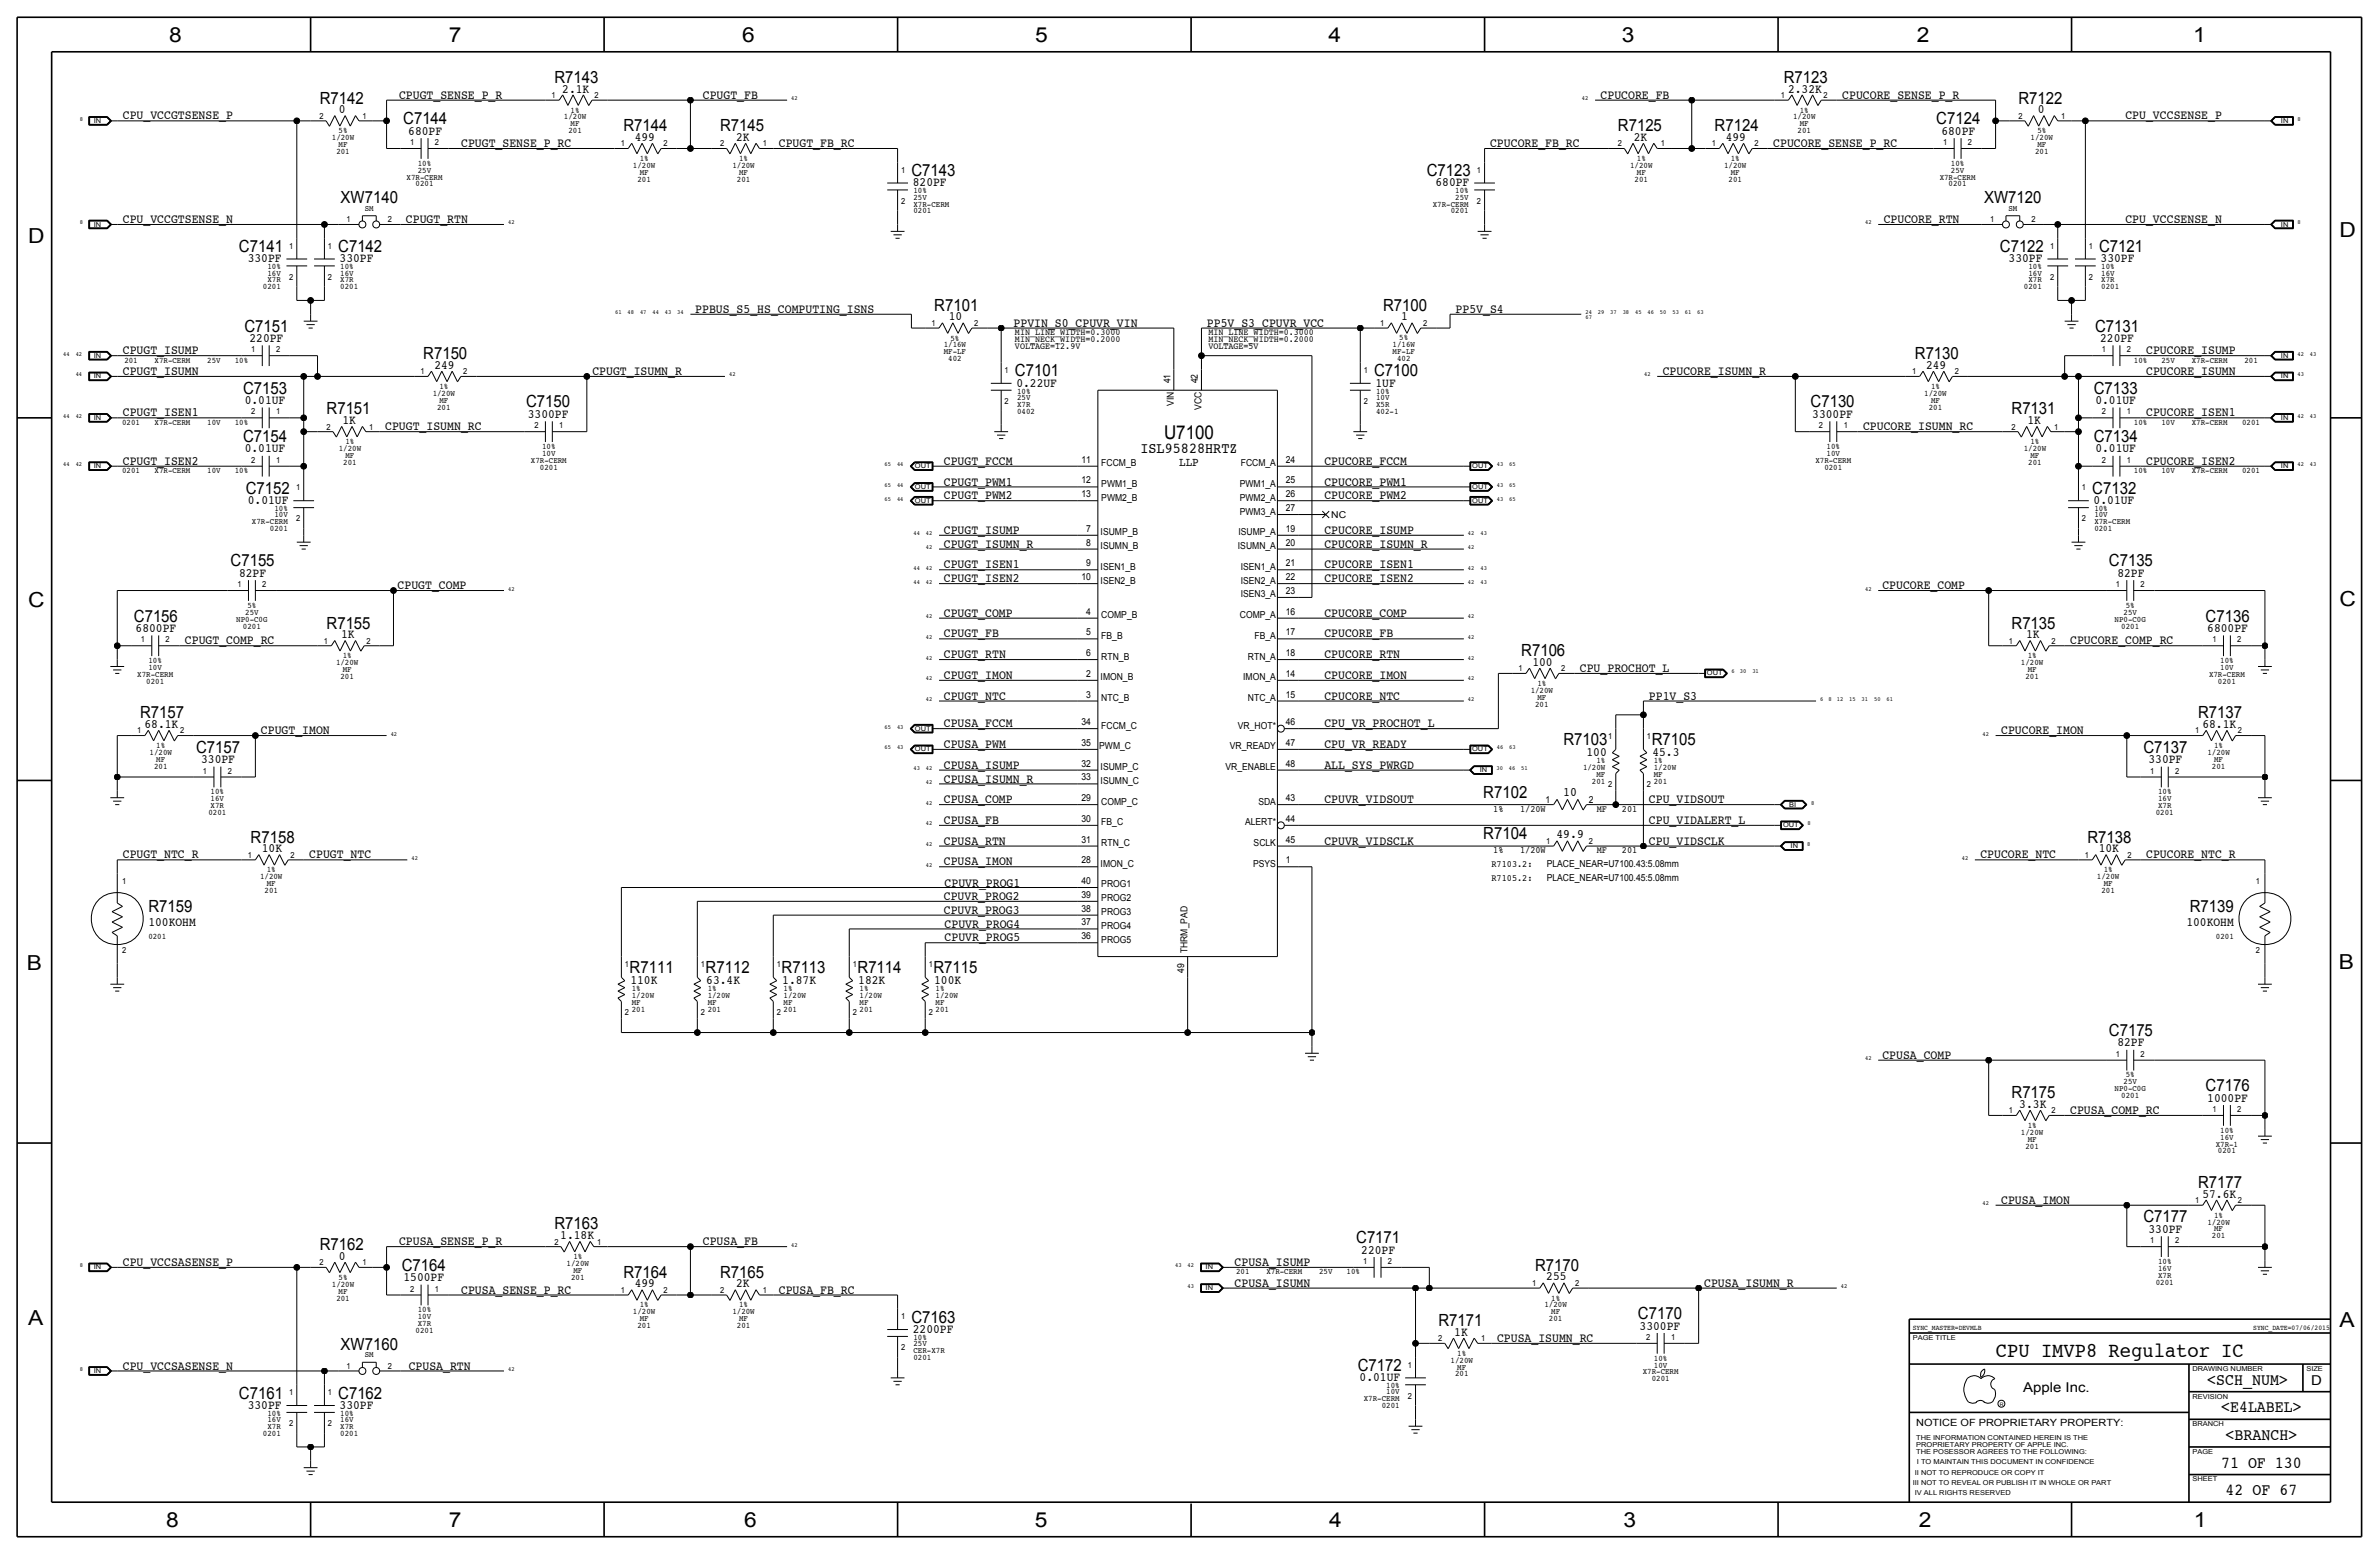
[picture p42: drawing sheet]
<svg xmlns="http://www.w3.org/2000/svg" width="875mm" height="572mm" viewBox="0 0 875 572" stroke-linecap="round" stroke-linejoin="round" font-family="sans-serif">
<defs><g id="words">
<text font-size="7.7" x="734.1" y="499.1">CPU IMVP8 Regulator IC</text>
<g font-size="7.6">
<text x="62.2" y="15.5">8</text>
<text x="165" y="15.5">7</text>
<text x="273" y="15.5">6</text>
<text x="380.7" y="15.5">5</text>
<text x="488.6" y="15.5">4</text>
<text x="596.6" y="15.5">3</text>
<text x="705.1" y="15.5">2</text>
<text x="806.7" y="15.5">1</text>
<text x="10.4" y="89.4">D</text>
<text x="860.5" y="87.1">D</text>
<text x="10.4" y="223.3">C</text>
<text x="860.5" y="222.8">C</text>
<text x="9.8" y="356.6">B</text>
<text x="860.2" y="356.4">B</text>
<text x="10.4" y="487.4">A</text>
<text x="860.5" y="488.2">A</text>
<text x="61.2" y="561.6">8</text>
<text x="165" y="561.6">7</text>
<text x="273.8" y="561.6">6</text>
<text x="380.7" y="561.6">5</text>
<text x="488.9" y="561.6">4</text>
<text x="597.1" y="561.6">3</text>
<text x="705.8" y="561.6">2</text>
<text x="806.9" y="561.6">1</text>
</g>
<text font-size="7" x="428.2" y="161.3">U7100</text>
<g font-size="6.2">
<text x="203.9" y="30.5">R7143</text>
<text x="656.1" y="30.5">R7123</text>
<text x="117.6" y="38.1">R7142</text>
<text x="742.4" y="38.1">R7122</text>
<text x="148.3" y="45.7">C7144</text>
<text x="712.2" y="45.7">C7124</text>
<text x="229.3" y="48.3">R7144</text>
<text x="264.9" y="48.3">R7145</text>
<text x="595.1" y="48.3">R7125</text>
<text x="630.7" y="48.3">R7124</text>
<text x="335.2" y="64.8">C7143</text>
<text x="524.8" y="64.8">C7123</text>
<text x="125.3" y="74.7">XW7140</text>
<text x="729.8" y="74.7">XW7120</text>
<text x="87.9" y="92.7">C7141</text>
<text x="124.4" y="92.7">C7142</text>
<text x="735.6" y="92.7">C7122</text>
<text x="772.1" y="92.7">C7121</text>
<text x="343.6" y="114.3">R7101</text>
<text x="508.7" y="114.3">R7100</text>
<text x="89.9" y="121.9">C7151</text>
<text x="770.6" y="121.9">C7131</text>
<text x="155.7" y="132.1">R7150</text>
<text x="704.3" y="132.1">R7130</text>
<text x="373.3" y="138.4">C7101</text>
<text x="505.4" y="138.4">C7100</text>
<text x="89.4" y="144.8">C7153</text>
<text x="193.5" y="149.9">C7150</text>
<text x="666" y="149.9">C7130</text>
<text x="770.1" y="144.8">C7133</text>
<text x="120.1" y="152.4">R7151</text>
<text x="739.9" y="152.4">R7131</text>
<text x="89.4" y="162.6">C7154</text>
<text x="770.1" y="162.6">C7134</text>
<text x="90.4" y="181.6">C7152</text>
<text x="769.6" y="181.6">C7132</text>
<text x="84.8" y="208.3">C7155</text>
<text x="775.7" y="208.3">C7135</text>
<text x="49.3" y="228.6">C7156</text>
<text x="120.1" y="231.1">R7155</text>
<text x="739.9" y="231.1">R7135</text>
<text x="811.3" y="228.6">C7136</text>
<text x="559.5" y="241.3">R7106</text>
<text x="51.5" y="264.2">R7157</text>
<text x="808.5" y="264.2">R7137</text>
<text x="575.1" y="274.1">R7103</text>
<text x="607.5" y="274.1">R7105</text>
<text x="72.1" y="276.9">C7157</text>
<text x="788.4" y="276.9">C7137</text>
<text x="545.6" y="293.4">R7102</text>
<text x="92.2" y="309.9">R7158</text>
<text x="545.6" y="308.6">R7104</text>
<text x="767.8" y="309.9">R7138</text>
<text x="54.6" y="335.3">R7159</text>
<text x="805.4" y="335.3">R7139</text>
<text x="231.6" y="357.9">R7111</text>
<text x="259.5" y="357.9">R7112</text>
<text x="287.5" y="357.9">R7113</text>
<text x="315.4" y="357.9">R7114</text>
<text x="343.4" y="357.9">R7115</text>
<text x="775.7" y="381">C7175</text>
<text x="811.3" y="401.3">C7176</text>
<text x="739.9" y="403.9">R7175</text>
<text x="808.5" y="436.9">R7177</text>
<text x="788.4" y="449.6">C7177</text>
<text x="203.9" y="452.1">R7163</text>
<text x="117.6" y="459.7">R7162</text>
<text x="498.8" y="457.2">C7171</text>
<text x="147.8" y="467.4">C7164</text>
<text x="564.6" y="467.4">R7170</text>
<text x="229.3" y="469.9">R7164</text>
<text x="264.9" y="469.9">R7165</text>
<text x="602.5" y="485.1">C7170</text>
<text x="335.2" y="486.4">C7163</text>
<text x="529.1" y="487.7">R7171</text>
<text x="125.3" y="496.3">XW7160</text>
<text x="499.4" y="504.2">C7172</text>
<text x="811.9" y="509.3">&lt;SCH_NUM&gt;</text>
<text x="87.9" y="514.4">C7161</text>
<text x="124.4" y="514.4">C7162</text>
<text x="817" y="519.4">&lt;E4LABEL&gt;</text>
<text x="818.6" y="529.6">&lt;BRANCH&gt;</text>
<text x="817" y="539.8">71 OF 130</text>
<text x="818.6" y="549.9">42 OF 67</text>
</g>
<text font-size="5.6" x="419.5" y="166.5">ISL95828HRTZ</text>
<g font-size="5">
<text x="850.1" y="509.3">D</text>
<text x="744.2" y="511.8">Apple Inc.</text>
</g>
<g font-size="4.7">
<text x="206.8" y="34">2.1K</text>
<text x="657.7" y="34">2.32K</text>
<text x="124.7" y="41.7">0</text>
<text x="146.8" y="36.3">CPUGT_SENSE_P_R</text>
<text x="258.5" y="36.3">CPUGT_FB</text>
<text x="588.7" y="36.3">CPUCORE_FB</text>
<text x="677.6" y="36.3">CPUCORE_SENSE_P_R</text>
<text x="749.5" y="41.7">0</text>
<text x="45.2" y="43.9">CPU_VCCGTSENSE_P</text>
<text x="781.8" y="43.9">CPU_VCCSENSE_P</text>
<text x="150.2" y="49.5">680PF</text>
<text x="233.4" y="51.8">499</text>
<text x="270.8" y="51.8">2K</text>
<text x="601" y="51.8">2K</text>
<text x="634.8" y="51.8">499</text>
<text x="714.1" y="49.5">680PF</text>
<text x="169.6" y="54.1">CPUGT_SENSE_P_RC</text>
<text x="286.5" y="54.1">CPUGT_FB_RC</text>
<text x="548.1" y="54.1">CPUCORE_FB_RC</text>
<text x="652.2" y="54.1">CPUCORE_SENSE_P_RC</text>
<text x="335.7" y="68.6">820PF</text>
<text x="528" y="68.6">680PF</text>
<text x="45.2" y="82">CPU_VCCGTSENSE_N</text>
<text x="149.3" y="82">CPUGT_RTN</text>
<text x="692.9" y="82">CPUCORE_RTN</text>
<text x="781.8" y="82">CPU_VCCSENSE_N</text>
<text x="91.1" y="96.5">330PF</text>
<text x="124.9" y="96.5">330PF</text>
<text x="738.8" y="96.5">330PF</text>
<text x="772.6" y="96.5">330PF</text>
<text x="255.7" y="115.1">PPBUS_S5_HS_COMPUTING_ISNS</text>
<text x="349" y="117.9">10</text>
<text x="515.3" y="117.9">1</text>
<text x="535.4" y="115.1">PP5V_S4</text>
<text x="91.8" y="125.7">220PF</text>
<text x="372.8" y="120.1">PPVIN_S0_CPUVR_VIN</text>
<text x="443.9" y="120.1">PP5V_S3_CPUVR_VCC</text>
<text x="772.5" y="125.7">220PF</text>
<text x="45.2" y="130.3">CPUGT_ISUMP</text>
<text x="789.4" y="130.3">CPUCORE_ISUMP</text>
<text x="45.2" y="137.9">CPUGT_ISUMN</text>
<text x="159.8" y="135.6">249</text>
<text x="217.9" y="137.9">CPUGT_ISUMN_R</text>
<text x="611.6" y="137.9">CPUCORE_ISUMN_R</text>
<text x="708.4" y="135.6">249</text>
<text x="789.4" y="137.9">CPUCORE_ISUMN</text>
<text x="373.8" y="142.2">0.22UF</text>
<text x="505.9" y="142.2">1UF</text>
<text x="90" y="148.6">0.01UF</text>
<text x="770.7" y="148.6">0.01UF</text>
<text x="45.2" y="153.1">CPUGT_ISEN1</text>
<text x="126" y="156">1K</text>
<text x="194.1" y="153.7">3300PF</text>
<text x="666.6" y="153.7">3300PF</text>
<text x="745.7" y="156">1K</text>
<text x="789.4" y="153.1">CPUCORE_ISEN1</text>
<text x="141.7" y="158.2">CPUGT_ISUMN_RC</text>
<text x="685.2" y="158.2">CPUCORE_ISUMN_RC</text>
<text x="90" y="166.4">0.01UF</text>
<text x="770.7" y="166.4">0.01UF</text>
<text x="45.2" y="170.9">CPUGT_ISEN2</text>
<text x="347.2" y="170.9">CPUGT_FCCM</text>
<text x="487.1" y="170.9">CPUCORE_FCCM</text>
<text x="789.4" y="170.9">CPUCORE_ISEN2</text>
<text x="347.2" y="178.6">CPUGT_PWM1</text>
<text x="487.1" y="178.6">CPUCORE_PWM1</text>
<text x="91.2" y="185.4">0.01UF</text>
<text x="347.2" y="183.6">CPUGT_PWM2</text>
<text x="487.1" y="183.6">CPUCORE_PWM2</text>
<text x="770.1" y="185.4">0.01UF</text>
<text x="347.2" y="196.3">CPUGT_ISUMP</text>
<text x="487.1" y="196.3">CPUCORE_ISUMP</text>
<text x="347.2" y="201.4">CPUGT_ISUMN_R</text>
<text x="487.1" y="201.4">CPUCORE_ISUMN_R</text>
<text x="347.2" y="209">CPUGT_ISEN1</text>
<text x="487.1" y="209">CPUCORE_ISEN1</text>
<text x="87.9" y="212.1">82PF</text>
<text x="347.2" y="214.1">CPUGT_ISEN2</text>
<text x="487.1" y="214.1">CPUCORE_ISEN2</text>
<text x="778.8" y="212.1">82PF</text>
<text x="146.3" y="216.7">CPUGT_COMP</text>
<text x="692.4" y="216.7">CPUCORE_COMP</text>
<text x="347.2" y="226.8">CPUGT_COMP</text>
<text x="487.1" y="226.8">CPUCORE_COMP</text>
<text x="49.9" y="232.4">6800PF</text>
<text x="811.9" y="232.4">6800PF</text>
<text x="68" y="237">CPUGT_COMP_RC</text>
<text x="125.5" y="234.7">1K</text>
<text x="347.2" y="234.4">CPUGT_FB</text>
<text x="487.1" y="234.4">CPUCORE_FB</text>
<text x="745.2" y="234.7">1K</text>
<text x="761.4" y="237">CPUCORE_COMP_RC</text>
<text x="347.2" y="242.1">CPUGT_RTN</text>
<text x="487.1" y="242.1">CPUCORE_RTN</text>
<text x="563.6" y="244.9">100</text>
<text x="347.2" y="249.7">CPUGT_IMON</text>
<text x="487.1" y="249.7">CPUCORE_IMON</text>
<text x="581.1" y="247.1">CPU_PROCHOT_L</text>
<text x="347.2" y="257.3">CPUGT_NTC</text>
<text x="487.1" y="257.3">CPUCORE_NTC</text>
<text x="606.5" y="257.3">PP1V_S3</text>
<text x="53.1" y="267.7">68.1K</text>
<text x="96" y="270">CPUGT_IMON</text>
<text x="347.2" y="267.4">CPUSA_FCCM</text>
<text x="487.1" y="267.5">CPU_VR_PROCHOT_L</text>
<text x="736" y="270">CPUCORE_IMON</text>
<text x="810.1" y="267.7">68.1K</text>
<text x="347.2" y="275.1">CPUSA_PWM</text>
<text x="487.1" y="275.1">CPU_VR_READY</text>
<text x="74" y="280.7">330PF</text>
<text x="583.5" y="277.9">100</text>
<text x="607.8" y="277.9">45.3</text>
<text x="790.3" y="280.7">330PF</text>
<text x="347.2" y="287.8">CPUSA_ISUMN_R</text>
<text x="347.2" y="282.7">CPUSA_ISUMP</text>
<text x="487.1" y="282.7">ALL_SYS_PWRGD</text>
<text x="575" y="292.9">10</text>
<text x="347.2" y="295.4">CPUSA_COMP</text>
<text x="487.1" y="295.4">CPUVR_VIDSOUT</text>
<text x="606.5" y="295.4">CPU_VIDSOUT</text>
<text x="347.2" y="303">CPUSA_FB</text>
<text x="606.5" y="303">CPU_VIDALERT_L</text>
<text x="347.2" y="310.6">CPUSA_RTN</text>
<text x="487.1" y="310.6">CPUVR_VIDSCLK</text>
<text x="572.5" y="308.1">49.9</text>
<text x="606.5" y="310.6">CPU_VIDSCLK</text>
<text x="45.2" y="315.7">CPUGT_NTC_R</text>
<text x="96.3" y="313.4">10K</text>
<text x="113.7" y="315.7">CPUGT_NTC</text>
<text x="728.4" y="315.7">CPUCORE_NTC</text>
<text x="771.9" y="313.4">10K</text>
<text x="789.4" y="315.7">CPUCORE_NTC_R</text>
<text x="347.2" y="318.3">CPUSA_IMON</text>
<text x="347.4" y="326.4">CPUVR_PROG1</text>
<text x="347.2" y="331">CPUVR_PROG2</text>
<text x="54.6" y="340.7">100KOHM</text>
<text x="347.2" y="336">CPUVR_PROG3</text>
<text x="347.4" y="341.1">CPUVR_PROG4</text>
<text x="804.2" y="340.7">100KOHM</text>
<text x="347.4" y="346.2">CPUVR_PROG5</text>
<text x="231.9" y="361.7">110K</text>
<text x="259.8" y="361.7">63.4K</text>
<text x="287.7" y="361.7">1.87K</text>
<text x="315.7" y="361.7">182K</text>
<text x="343.6" y="361.7">100K</text>
<text x="692.4" y="389.4">CPUSA_COMP</text>
<text x="778.8" y="384.8">82PF</text>
<text x="742.7" y="407.4">3.3K</text>
<text x="811.9" y="405.1">1000PF</text>
<text x="761.4" y="409.7">CPUSA_COMP_RC</text>
<text x="736" y="442.7">CPUSA_IMON</text>
<text x="810.1" y="440.4">57.6K</text>
<text x="206.1" y="455.7">1.18K</text>
<text x="790.3" y="453.4">330PF</text>
<text x="146.8" y="458">CPUSA_SENSE_P_R</text>
<text x="258.5" y="458">CPUSA_FB</text>
<text x="500.7" y="461">220PF</text>
<text x="45.2" y="465.6">CPU_VCCSASENSE_P</text>
<text x="124.7" y="463.3">0</text>
<text x="454.1" y="465.6">CPUSA_ISUMP</text>
<text x="148.4" y="471.2">1500PF</text>
<text x="233.4" y="473.5">499</text>
<text x="270.8" y="473.5">2K</text>
<text x="454.1" y="473.2">CPUSA_ISUMN</text>
<text x="568.7" y="470.9">255</text>
<text x="626.8" y="473.2">CPUSA_ISUMN_R</text>
<text x="169.6" y="475.7">CPUSA_SENSE_P_RC</text>
<text x="286.5" y="475.7">CPUSA_FB_RC</text>
<text x="335.7" y="490.2">2200PF</text>
<text x="534.9" y="491.2">1K</text>
<text x="603.1" y="488.9">3300PF</text>
<text x="550.6" y="493.5">CPUSA_ISUMN_RC</text>
<text x="45.2" y="503.7">CPU_VCCSASENSE_N</text>
<text x="150.3" y="503.7">CPUSA_RTN</text>
<text x="500.1" y="508">0.01UF</text>
<text x="91.1" y="518.2">330PF</text>
<text x="124.9" y="518.2">330PF</text>
</g>
<text font-size="4.5" x="433.7" y="171.5">LLP</text>
<text font-size="3.7" x="704.8" y="524.5">NOTICE OF PROPRIETARY PROPERTY:</text>
<g font-size="3.5">
<text x="373.3" y="123.2">MIN_LINE_WIDTH=0.3000</text>
<text x="373.3" y="125.7">MIN_NECK_WIDTH=0.2000</text>
<text x="444.5" y="123.2">MIN_LINE_WIDTH=0.3000</text>
<text x="444.5" y="125.7">MIN_NECK_WIDTH=0.2000</text>
<text x="373.3" y="128.3">VOLTAGE=12.9V</text>
<text x="444.5" y="128.3">VOLTAGE=5V</text>
<text x="430.5" y="141" transform="rotate(-90 430.5 141)">41</text>
<text x="440.6" y="141" transform="rotate(-90 440.6 141)">42</text>
<text x="431.7" y="149.3" transform="rotate(-90 431.7 149.3)">VIN</text>
<text x="441.9" y="150.7" transform="rotate(-90 441.9 150.7)">VCC</text>
<text x="397.8" y="170.2">11</text>
<text x="405.1" y="171.5">FCCM_B</text>
<text x="456.4" y="171.5">FCCM_A</text>
<text x="472.9" y="170.2">24</text>
<text x="397.8" y="177.8">12</text>
<text x="405.1" y="179.1">PWM1_B</text>
<text x="456" y="179.1">PWM1_A</text>
<text x="472.9" y="177.8">25</text>
<text x="397.8" y="182.9">13</text>
<text x="405.1" y="184.2">PWM2_B</text>
<text x="456" y="184.2">PWM2_A</text>
<text x="472.9" y="182.9">26</text>
<text x="456" y="189.2">PWM3_A</text>
<text x="472.9" y="188">27</text>
<text x="489.7" y="190.5">NC</text>
<text x="399.5" y="195.6">7</text>
<text x="404.8" y="196.9">ISUMP_B</text>
<text x="455.5" y="196.9">ISUMP_A</text>
<text x="472.9" y="195.6">19</text>
<text x="399.5" y="200.7">8</text>
<text x="404.8" y="201.9">ISUMN_B</text>
<text x="455.3" y="201.9">ISUMN_A</text>
<text x="472.9" y="200.7">20</text>
<text x="399.5" y="208.3">9</text>
<text x="404.8" y="209.6">ISEN1_B</text>
<text x="456.4" y="209.6">ISEN1_A</text>
<text x="472.9" y="208.3">21</text>
<text x="397.8" y="213.4">10</text>
<text x="404.8" y="214.6">ISEN2_B</text>
<text x="456.4" y="214.6">ISEN2_A</text>
<text x="472.9" y="213.4">22</text>
<text x="456.4" y="219.7">ISEN3_A</text>
<text x="472.9" y="218.4">23</text>
<text x="399.5" y="226.1">4</text>
<text x="405.1" y="227.3">COMP_B</text>
<text x="456" y="227.3">COMP_A</text>
<text x="472.9" y="226.1">16</text>
<text x="399.5" y="233.7">5</text>
<text x="472.9" y="233.7">17</text>
<text x="405.1" y="235">FB_B</text>
<text x="461.5" y="235">FB_A</text>
<text x="399.5" y="241.3">6</text>
<text x="405.1" y="242.6">RTN_B</text>
<text x="459" y="242.6">RTN_A</text>
<text x="472.9" y="241.3">18</text>
<text x="399.5" y="248.9">2</text>
<text x="404.8" y="250.2">IMON_B</text>
<text x="457.3" y="250.2">IMON_A</text>
<text x="472.9" y="248.9">14</text>
<text x="399.5" y="256.5">3</text>
<text x="405.1" y="257.8">NTC_B</text>
<text x="459" y="257.8">NTC_A</text>
<text x="472.9" y="256.5">15</text>
<text x="397.8" y="266.7">34</text>
<text x="405.1" y="268">FCCM_C</text>
<text x="455.3" y="268">VR_HOT*</text>
<text x="472.9" y="266.7">46</text>
<text x="397.8" y="274.3">35</text>
<text x="404.3" y="275.6">PWM_C</text>
<text x="452.4" y="275.6">VR_READY</text>
<text x="472.9" y="274.3">47</text>
<text x="397.8" y="281.9">32</text>
<text x="472.9" y="281.9">48</text>
<text x="397.8" y="287">33</text>
<text x="404.8" y="283.2">ISUMP_C</text>
<text x="450.8" y="283.2">VR_ENABLE</text>
<text x="404.8" y="288.3">ISUMN_C</text>
<text x="397.8" y="294.6">29</text>
<text x="405.1" y="295.9">COMP_C</text>
<text x="462.9" y="295.9">SDA</text>
<text x="472.9" y="294.6">43</text>
<text x="549.2" y="298.5">1%</text>
<text x="559.1" y="298.5">1/20W</text>
<text x="568.4" y="295.1">1</text>
<text x="584.4" y="295.1">2</text>
<text x="587.3" y="298.5">MF</text>
<text x="596.6" y="298.5">201</text>
<text x="397.8" y="302.3">30</text>
<text x="405.1" y="303.5">FB_C</text>
<text x="458" y="303.5">ALERT*</text>
<text x="472.9" y="302.3">44</text>
<text x="397.8" y="309.9">31</text>
<text x="405.1" y="311.2">RTN_C</text>
<text x="461.1" y="311.2">SCLK</text>
<text x="472.9" y="309.9">45</text>
<text x="397.8" y="317.5">28</text>
<text x="472.9" y="317.5">1</text>
<text x="549.2" y="313.7">1%</text>
<text x="559.1" y="313.7">1/20W</text>
<text x="587.3" y="313.7">MF</text>
<text x="596.6" y="313.7">201</text>
<text x="404.8" y="318.8">IMON_C</text>
<text x="460.9" y="318.8">PSYS</text>
<text x="548.6" y="323.9">R7105.2:</text>
<text x="548.6" y="318.8">R7103.2:</text>
<text x="568.9" y="318.8">PLACE_NEAR=U7100.43:5.08mm</text>
<text x="568.9" y="323.9">PLACE_NEAR=U7100.45:5.08mm</text>
<text x="397.8" y="325.1">40</text>
<text x="405.1" y="326.4">PROG1</text>
<text x="397.8" y="330.2">39</text>
<text x="397.8" y="335.3">38</text>
<text x="405.1" y="331.5">PROG2</text>
<text x="397.8" y="340.4">37</text>
<text x="405.1" y="341.6">PROG4</text>
<text x="405.1" y="336.5">PROG3</text>
<text x="397.8" y="345.4">36</text>
<text x="405.1" y="346.7">PROG5</text>
<text x="436.8" y="350.5" transform="rotate(-90 436.8 350.5)">THRM_PAD</text>
<text x="435.6" y="357.8" transform="rotate(-90 435.6 357.8)">49</text>
</g>
<g font-size="3.1">
<text x="202.9" y="36.1">1</text>
<text x="209.9" y="41.4">1%</text>
<text x="218.6" y="36.1">2</text>
<text x="655" y="36.1">1</text>
<text x="662" y="41.4">1%</text>
<text x="670.8" y="36.1">2</text>
<text x="117.5" y="43.7">2</text>
<text x="133.3" y="43.7">1</text>
<text x="207.4" y="43.9">1/20W</text>
<text x="209.9" y="46.5">MF</text>
<text x="659.5" y="43.9">1/20W</text>
<text x="662" y="46.5">MF</text>
<text x="742.4" y="43.7">2</text>
<text x="758.1" y="43.7">1</text>
<text x="122.1" y="51.6">1/20W</text>
<text x="124.5" y="49">5%</text>
<text x="150.8" y="53.3">1</text>
<text x="160" y="53.3">2</text>
<text x="209.1" y="49">201</text>
<text x="228.3" y="53.8">1</text>
<text x="244" y="53.8">2</text>
<text x="264.9" y="53.8">2</text>
<text x="280.6" y="53.8">1</text>
<text x="595.1" y="53.8">2</text>
<text x="610.8" y="53.8">1</text>
<text x="629.6" y="53.8">1</text>
<text x="645.4" y="53.8">2</text>
<text x="661.2" y="49">201</text>
<text x="714.7" y="53.3">1</text>
<text x="723.9" y="53.3">2</text>
<text x="746.9" y="51.6">1/20W</text>
<text x="749.4" y="49">5%</text>
<text x="123.7" y="56.6">201</text>
<text x="124.5" y="54.1">MF</text>
<text x="235.3" y="59.2">1%</text>
<text x="271.9" y="59.2">1%</text>
<text x="602.1" y="59.2">1%</text>
<text x="636.6" y="59.2">1%</text>
<text x="748.6" y="56.6">201</text>
<text x="749.4" y="54.1">MF</text>
<text x="153.7" y="61">10%</text>
<text x="153.7" y="63.5">25V</text>
<text x="232.8" y="61.7">1/20W</text>
<text x="235.3" y="64.3">MF</text>
<text x="269.4" y="61.7">1/20W</text>
<text x="271.9" y="64.3">MF</text>
<text x="331.4" y="63.5">1</text>
<text x="543.3" y="63.5">1</text>
<text x="599.6" y="61.7">1/20W</text>
<text x="602.1" y="64.3">MF</text>
<text x="634.1" y="61.7">1/20W</text>
<text x="636.6" y="64.3">MF</text>
<text x="717.6" y="61">10%</text>
<text x="717.6" y="63.5">25V</text>
<text x="149.6" y="66">X7R-CERM</text>
<text x="152.9" y="68.6">0201</text>
<text x="234.5" y="66.8">201</text>
<text x="271" y="66.8">201</text>
<text x="336" y="71.1">10%</text>
<text x="535.3" y="71.1">10%</text>
<text x="601.2" y="66.8">201</text>
<text x="635.8" y="66.8">201</text>
<text x="713.4" y="66">X7R-CERM</text>
<text x="716.7" y="68.6">0201</text>
<text x="134.2" y="77.5">SM</text>
<text x="331.4" y="74.9">2</text>
<text x="336" y="75.9">X7R-CERM</text>
<text x="336" y="73.4">25V</text>
<text x="527" y="75.9">X7R-CERM</text>
<text x="535.3" y="73.4">25V</text>
<text x="543.3" y="74.9">2</text>
<text x="738.7" y="77.5">SM</text>
<text x="127.5" y="81.8">1</text>
<text x="142.7" y="81.8">2</text>
<text x="336" y="78.5">0201</text>
<text x="533.6" y="78.5">0201</text>
<text x="732" y="81.8">1</text>
<text x="747.2" y="81.8">2</text>
<text x="106.4" y="91.4">1</text>
<text x="120.6" y="91.4">1</text>
<text x="754.1" y="91.4">1</text>
<text x="768.3" y="91.4">1</text>
<text x="98.4" y="99.1">10%</text>
<text x="98.4" y="101.3">16V</text>
<text x="125.2" y="101.3">16V</text>
<text x="125.2" y="99.1">10%</text>
<text x="746.1" y="101.3">16V</text>
<text x="746.1" y="99.1">10%</text>
<text x="772.9" y="101.3">16V</text>
<text x="772.9" y="99.1">10%</text>
<text x="96.7" y="106.4">0201</text>
<text x="98.4" y="103.9">X7R</text>
<text x="106.4" y="102.9">2</text>
<text x="120.6" y="102.9">2</text>
<text x="125.2" y="103.9">X7R</text>
<text x="125.2" y="106.4">0201</text>
<text x="744.4" y="106.4">0201</text>
<text x="746.1" y="103.9">X7R</text>
<text x="754.1" y="102.9">2</text>
<text x="768.3" y="102.9">2</text>
<text x="772.9" y="103.9">X7R</text>
<text x="772.9" y="106.4">0201</text>
<text x="342.6" y="119.9">1</text>
<text x="358.3" y="119.9">2</text>
<text x="507.7" y="119.9">1</text>
<text x="523.4" y="119.9">2</text>
<text x="349.6" y="125.2">5%</text>
<text x="514.7" y="125.2">5%</text>
<text x="92.4" y="129.5">1</text>
<text x="101.6" y="129.5">2</text>
<text x="347.1" y="130.3">MF-LF</text>
<text x="347.1" y="127.8">1/16W</text>
<text x="512.2" y="130.3">MF-LF</text>
<text x="512.2" y="127.8">1/16W</text>
<text x="773.1" y="129.5">1</text>
<text x="782.3" y="129.5">2</text>
<text x="45.7" y="133.4">201</text>
<text x="56.9" y="133.4">X7R-CERM</text>
<text x="76.2" y="133.4">25V</text>
<text x="86.4" y="133.4">10%</text>
<text x="154.6" y="137.7">1</text>
<text x="170.4" y="137.7">2</text>
<text x="348.8" y="132.8">402</text>
<text x="369.5" y="137.2">1</text>
<text x="501.6" y="137.2">1</text>
<text x="513.9" y="132.8">402</text>
<text x="703.3" y="137.7">1</text>
<text x="719" y="137.7">2</text>
<text x="784.9" y="133.4">10%</text>
<text x="795" y="133.4">25V</text>
<text x="806.2" y="133.3">X7R-CERM</text>
<text x="825.5" y="133.3">201</text>
<text x="161.6" y="143">1%</text>
<text x="710.3" y="143">1%</text>
<text x="159.1" y="145.5">1/20W</text>
<text x="161.6" y="148.1">MF</text>
<text x="369.5" y="148.6">2</text>
<text x="374.1" y="149.6">X7R</text>
<text x="374.1" y="144.8">10%</text>
<text x="374.1" y="147.1">25V</text>
<text x="501.6" y="148.6">2</text>
<text x="506.2" y="147.1">10V</text>
<text x="506.2" y="149.6">X5R</text>
<text x="506.2" y="144.8">10%</text>
<text x="707.8" y="145.5">1/20W</text>
<text x="710.3" y="148.1">MF</text>
<text x="92.4" y="152.4">2</text>
<text x="101.5" y="152.4">1</text>
<text x="160.8" y="150.6">201</text>
<text x="374.1" y="152.1">0402</text>
<text x="506.2" y="152.1">402-1</text>
<text x="709.4" y="150.6">201</text>
<text x="773.1" y="152.4">2</text>
<text x="782.3" y="152.4">1</text>
<text x="44.9" y="156.2">0201</text>
<text x="56.9" y="156.2">X7R-CERM</text>
<text x="76.2" y="156.2">10V</text>
<text x="86.4" y="156.2">10%</text>
<text x="120.1" y="158">2</text>
<text x="135.8" y="158">1</text>
<text x="196.5" y="157.5">2</text>
<text x="205.7" y="157.5">1</text>
<text x="669" y="157.5">2</text>
<text x="678.1" y="157.5">1</text>
<text x="739.8" y="158">2</text>
<text x="755.6" y="158">1</text>
<text x="784.9" y="156.2">10%</text>
<text x="795" y="156.2">10V</text>
<text x="806.2" y="156.2">X7R-CERM</text>
<text x="824.7" y="156.2">0201</text>
<text x="124.6" y="165.9">1/20W</text>
<text x="127.1" y="163.3">1%</text>
<text x="199.4" y="167.6">10V</text>
<text x="199.4" y="165.1">10%</text>
<text x="671.8" y="167.6">10V</text>
<text x="671.8" y="165.1">10%</text>
<text x="744.4" y="165.9">1/20W</text>
<text x="746.8" y="163.3">1%</text>
<text x="44.9" y="174">0201</text>
<text x="56.9" y="174">X7R-CERM</text>
<text x="76.2" y="174">10V</text>
<text x="86.4" y="174">10%</text>
<text x="92.4" y="170.2">2</text>
<text x="101.5" y="170.2">1</text>
<text x="126.3" y="170.9">201</text>
<text x="127.1" y="168.4">MF</text>
<text x="195.3" y="170.2">X7R-CERM</text>
<text x="198.6" y="172.7">0201</text>
<text x="667.7" y="170.2">X7R-CERM</text>
<text x="671" y="172.7">0201</text>
<text x="746" y="170.9">201</text>
<text x="746.8" y="168.4">MF</text>
<text x="773.1" y="170.2">2</text>
<text x="782.3" y="170.2">1</text>
<text x="784.9" y="174">10%</text>
<text x="795" y="174">10V</text>
<text x="806.2" y="174">X7R-CERM</text>
<text x="824.7" y="174">0201</text>
<text x="108.9" y="180.3">1</text>
<text x="765.8" y="180.3">1</text>
<text x="100.9" y="188">10%</text>
<text x="100.9" y="190.2">10V</text>
<text x="108.9" y="191.8">2</text>
<text x="765.8" y="191.8">2</text>
<text x="770.3" y="190.2">10V</text>
<text x="770.3" y="188">10%</text>
<text x="92.7" y="192.8">X7R-CERM</text>
<text x="99.3" y="195.3">0201</text>
<text x="770.3" y="195.3">0201</text>
<text x="770.3" y="192.8">X7R-CERM</text>
<text x="87.3" y="215.9">1</text>
<text x="96.5" y="215.9">2</text>
<text x="778.2" y="215.9">1</text>
<text x="787.4" y="215.9">2</text>
<text x="90.2" y="226.1">25V</text>
<text x="91" y="223.5">5%</text>
<text x="781.1" y="226.1">25V</text>
<text x="781.9" y="223.5">5%</text>
<text x="86.9" y="228.6">NP0-C0G</text>
<text x="89.4" y="231.1">0201</text>
<text x="777.8" y="228.6">NP0-C0G</text>
<text x="780.2" y="231.1">0201</text>
<text x="51.8" y="236.2">1</text>
<text x="60.9" y="236.2">2</text>
<text x="119.1" y="236.7">1</text>
<text x="134.8" y="236.7">2</text>
<text x="738.8" y="236.7">1</text>
<text x="754.6" y="236.7">2</text>
<text x="813.8" y="236.2">1</text>
<text x="822.9" y="236.2">2</text>
<text x="54.6" y="243.8">10%</text>
<text x="123.6" y="244.6">1/20W</text>
<text x="126.1" y="242.1">1%</text>
<text x="743.3" y="244.6">1/20W</text>
<text x="745.8" y="242.1">1%</text>
<text x="816.6" y="243.8">10%</text>
<text x="50.5" y="248.9">X7R-CERM</text>
<text x="53.8" y="251.5">0201</text>
<text x="54.6" y="246.4">10V</text>
<text x="125.2" y="249.7">201</text>
<text x="126.1" y="247.1">MF</text>
<text x="558.5" y="246.9">1</text>
<text x="574.2" y="246.9">2</text>
<text x="745" y="249.7">201</text>
<text x="745.8" y="247.1">MF</text>
<text x="812.5" y="248.9">X7R-CERM</text>
<text x="815.8" y="251.5">0201</text>
<text x="816.6" y="246.4">10V</text>
<text x="563" y="254.8">1/20W</text>
<text x="565.5" y="257.3">MF</text>
<text x="565.5" y="252.2">1%</text>
<text x="564.7" y="259.8">201</text>
<text x="50.5" y="269.7">1</text>
<text x="66.2" y="269.7">2</text>
<text x="807.4" y="269.7">1</text>
<text x="823.2" y="269.7">2</text>
<text x="57.5" y="275.1">1%</text>
<text x="591.5" y="271.8">1</text>
<text x="605.7" y="271.8">1</text>
<text x="814.4" y="275.1">1%</text>
<text x="55" y="277.6">1/20W</text>
<text x="57.5" y="280.2">MF</text>
<text x="587.2" y="280.7">1%</text>
<text x="608.3" y="280.7">1%</text>
<text x="811.9" y="277.6">1/20W</text>
<text x="814.4" y="280.2">MF</text>
<text x="56.7" y="282.7">201</text>
<text x="74.6" y="284.5">1</text>
<text x="83.8" y="284.5">2</text>
<text x="582.3" y="283.2">1/20W</text>
<text x="587.2" y="285.8">MF</text>
<text x="608.3" y="285.8">MF</text>
<text x="608.3" y="283.2">1/20W</text>
<text x="790.9" y="284.5">1</text>
<text x="800.1" y="284.5">2</text>
<text x="813.6" y="282.7">201</text>
<text x="77.5" y="292.1">10%</text>
<text x="585.6" y="288.3">201</text>
<text x="591.5" y="289.6">2</text>
<text x="605.7" y="289.6">2</text>
<text x="608.3" y="288.3">201</text>
<text x="793.8" y="292.1">10%</text>
<text x="76.7" y="299.7">0201</text>
<text x="77.5" y="297.2">X7R</text>
<text x="77.5" y="294.6">16V</text>
<text x="792.9" y="299.7">0201</text>
<text x="793.8" y="297.2">X7R</text>
<text x="793.8" y="294.6">16V</text>
<text x="568.7" y="310.4">1</text>
<text x="584.4" y="310.4">2</text>
<text x="91.1" y="315.5">1</text>
<text x="106.9" y="315.5">2</text>
<text x="766.8" y="315.5">1</text>
<text x="782.5" y="315.5">2</text>
<text x="95.6" y="323.3">1/20W</text>
<text x="98.1" y="320.8">1%</text>
<text x="771.3" y="323.3">1/20W</text>
<text x="773.8" y="320.8">1%</text>
<text x="44.9" y="325.1">1</text>
<text x="97.3" y="328.4">201</text>
<text x="98.1" y="325.9">MF</text>
<text x="772.9" y="328.4">201</text>
<text x="773.8" y="325.9">MF</text>
<text x="829.8" y="325.1">1</text>
<text x="54.6" y="345.4">0201</text>
<text x="815" y="345.4">0201</text>
<text x="44.9" y="350.5">2</text>
<text x="829.8" y="350.5">2</text>
<text x="229.8" y="355.6">1</text>
<text x="257.8" y="355.6">1</text>
<text x="285.7" y="355.6">1</text>
<text x="313.6" y="355.6">1</text>
<text x="341.6" y="355.6">1</text>
<text x="232.4" y="364.5">1%</text>
<text x="260.3" y="364.5">1%</text>
<text x="288.2" y="364.5">1%</text>
<text x="316.2" y="364.5">1%</text>
<text x="344.1" y="364.5">1%</text>
<text x="232.4" y="369.6">MF</text>
<text x="232.4" y="367">1/20W</text>
<text x="260.3" y="367">1/20W</text>
<text x="260.3" y="369.6">MF</text>
<text x="288.2" y="369.6">MF</text>
<text x="288.2" y="367">1/20W</text>
<text x="316.2" y="367">1/20W</text>
<text x="316.2" y="369.6">MF</text>
<text x="344.1" y="367">1/20W</text>
<text x="344.1" y="369.6">MF</text>
<text x="229.8" y="373.4">2</text>
<text x="232.4" y="372.1">201</text>
<text x="257.8" y="373.4">2</text>
<text x="260.3" y="372.1">201</text>
<text x="285.7" y="373.4">2</text>
<text x="288.2" y="372.1">201</text>
<text x="313.6" y="373.4">2</text>
<text x="316.2" y="372.1">201</text>
<text x="341.6" y="373.4">2</text>
<text x="344.1" y="372.1">201</text>
<text x="778.2" y="388.6">1</text>
<text x="787.4" y="388.6">2</text>
<text x="777.8" y="401.3">NP0-C0G</text>
<text x="781.1" y="398.8">25V</text>
<text x="781.9" y="396.2">5%</text>
<text x="780.2" y="403.9">0201</text>
<text x="738.8" y="409.4">1</text>
<text x="754.6" y="409.4">2</text>
<text x="813.8" y="408.9">1</text>
<text x="822.9" y="408.9">2</text>
<text x="743.3" y="417.3">1/20W</text>
<text x="745.8" y="414.8">1%</text>
<text x="745.8" y="419.9">MF</text>
<text x="816.6" y="419.1">16V</text>
<text x="816.6" y="416.6">10%</text>
<text x="745" y="422.4">201</text>
<text x="815" y="421.6">X7R-1</text>
<text x="815.8" y="424.2">0201</text>
<text x="807.4" y="442.5">1</text>
<text x="823.2" y="442.5">2</text>
<text x="814.4" y="447.8">1%</text>
<text x="811.9" y="450.3">1/20W</text>
<text x="813.6" y="455.4">201</text>
<text x="814.4" y="452.9">MF</text>
<text x="203.9" y="457.7">2</text>
<text x="219.7" y="457.7">1</text>
<text x="790.9" y="457.2">1</text>
<text x="800.1" y="457.2">2</text>
<text x="117.5" y="465.3">2</text>
<text x="133.3" y="465.3">1</text>
<text x="208.4" y="465.6">1/20W</text>
<text x="210.9" y="463">1%</text>
<text x="501.3" y="464.8">1</text>
<text x="510.5" y="464.8">2</text>
<text x="793.8" y="467.4">16V</text>
<text x="793.8" y="464.8">10%</text>
<text x="122.1" y="473.2">1/20W</text>
<text x="124.5" y="470.7">5%</text>
<text x="210.1" y="470.7">201</text>
<text x="210.9" y="468.1">MF</text>
<text x="454.7" y="468.6">201</text>
<text x="465.8" y="468.6">X7R-CERM</text>
<text x="485.2" y="468.6">25V</text>
<text x="495.3" y="468.6">10%</text>
<text x="563.6" y="472.9">1</text>
<text x="579.3" y="472.9">2</text>
<text x="792.9" y="472.4">0201</text>
<text x="793.8" y="469.9">X7R</text>
<text x="123.7" y="478.3">201</text>
<text x="124.5" y="475.7">MF</text>
<text x="150.8" y="475">2</text>
<text x="160" y="475">1</text>
<text x="228.3" y="475.5">1</text>
<text x="244" y="475.5">2</text>
<text x="264.9" y="475.5">2</text>
<text x="280.6" y="475.5">1</text>
<text x="570.6" y="478.3">1%</text>
<text x="153.7" y="482.6">10%</text>
<text x="153.7" y="485.1">10V</text>
<text x="232.8" y="483.4">1/20W</text>
<text x="235.3" y="480.8">1%</text>
<text x="235.3" y="485.9">MF</text>
<text x="269.4" y="483.4">1/20W</text>
<text x="271.9" y="485.9">MF</text>
<text x="271.9" y="480.8">1%</text>
<text x="331.4" y="485.1">1</text>
<text x="568.1" y="480.8">1/20W</text>
<text x="569.7" y="485.9">201</text>
<text x="570.6" y="483.4">MF</text>
<text x="152.9" y="490.2">0201</text>
<text x="153.7" y="487.7">X7R</text>
<text x="234.5" y="488.4">201</text>
<text x="271" y="488.4">201</text>
<text x="331.4" y="496.6">2</text>
<text x="336" y="497.6">CER-X7R</text>
<text x="336" y="492.8">10%</text>
<text x="336" y="495">25V</text>
<text x="529" y="493.3">2</text>
<text x="544.8" y="493.3">1</text>
<text x="605.5" y="492.8">2</text>
<text x="614.6" y="492.8">1</text>
<text x="127.5" y="503.4">1</text>
<text x="134.2" y="499.1">SM</text>
<text x="142.7" y="503.4">2</text>
<text x="336" y="500.1">0201</text>
<text x="517.9" y="502.9">1</text>
<text x="533.5" y="501.1">1/20W</text>
<text x="536" y="498.6">1%</text>
<text x="536" y="503.7">MF</text>
<text x="608.3" y="502.9">10V</text>
<text x="608.3" y="500.4">10%</text>
<text x="535.2" y="506.2">201</text>
<text x="604.2" y="505.5">X7R-CERM</text>
<text x="607.5" y="508">0201</text>
<text x="106.4" y="513.1">1</text>
<text x="120.6" y="513.1">1</text>
<text x="501.6" y="515.4">X7R-CERM</text>
<text x="509.9" y="512.8">10V</text>
<text x="509.9" y="510.5">10%</text>
<text x="517.9" y="514.4">2</text>
<text x="98.4" y="520.7">10%</text>
<text x="125.2" y="520.7">10%</text>
<text x="508.2" y="517.9">0201</text>
<text x="98.4" y="523">16V</text>
<text x="98.4" y="525.5">X7R</text>
<text x="106.4" y="524.5">2</text>
<text x="120.6" y="524.5">2</text>
<text x="125.2" y="523">16V</text>
<text x="125.2" y="525.5">X7R</text>
<text x="96.7" y="528.1">0201</text>
<text x="125.2" y="528.1">0201</text>
</g>
<g font-size="2.6">
<text x="703.5" y="488.9">SYNC_MASTER=DEVMLB</text>
<text x="828.8" y="488.9">SYNC_DATE=07/06/2015</text>
</g>
<g font-size="2.5">
<text x="34.5" y="45.2">IN</text>
<text x="839" y="45.2">IN</text>
<text x="34.5" y="83.3">IN</text>
<text x="839" y="83.3">IN</text>
<text x="34.5" y="131.6">IN</text>
<text x="839" y="131.6">IN</text>
<text x="34.5" y="139.2">IN</text>
<text x="839" y="139.2">IN</text>
<text x="34.5" y="154.4">IN</text>
<text x="839" y="154.4">IN</text>
<text x="34.5" y="172.2">IN</text>
<text x="336.5" y="172.2">OUT</text>
<text x="541.5" y="172.2">OUT</text>
<text x="839" y="172.2">IN</text>
<text x="336.5" y="179.8">OUT</text>
<text x="541.5" y="179.8">OUT</text>
<text x="336.5" y="184.9">OUT</text>
<text x="541.5" y="184.9">OUT</text>
<text x="627.8" y="248.4">OUT</text>
<text x="336.5" y="268.7">OUT</text>
<text x="336.5" y="276.4">OUT</text>
<text x="541.5" y="276.4">OUT</text>
<text x="544.3" y="284">IN</text>
<text x="658.1" y="296.7">BI</text>
<text x="655.8" y="304.3">OUT</text>
<text x="658.6" y="311.9">IN</text>
<text x="34.5" y="466.9">IN</text>
<text x="443.4" y="466.9">IN</text>
<text x="443.4" y="474.5">IN</text>
<text x="703.5" y="492.8">PAGE TITLE</text>
<text x="34.5" y="505">IN</text>
<text x="806.4" y="504.2">DRAWING NUMBER</text>
<text x="848.3" y="504.2">SIZE</text>
<text x="806.4" y="514.4">REVISION</text>
<text x="806.4" y="524.5">BRANCH</text>
<text x="704.8" y="532.1">PROPRIETARY PROPERTY OF APPLE INC.</text>
<text x="704.8" y="529.6">THE INFORMATION CONTAINED HEREIN IS THE</text>
<text x="704.8" y="534.7">THE POSESSOR AGREES TO THE FOLLOWING:</text>
<text x="705.1" y="538.5">I TO MAINTAIN THIS DOCUMENT IN CONFIDENCE</text>
<text x="806.4" y="534.7">PAGE</text>
<text x="704.3" y="542.3">II NOT TO REPRODUCE OR COPY IT</text>
<text x="806.4" y="544.8">SHEET</text>
<text x="703.5" y="546.1">III NOT TO REVEAL OR PUBLISH IT IN WHOLE OR PART</text>
<text x="704.3" y="549.9">IV ALL RIGHTS RESERVED</text>
</g>
<g font-size="2.3">
<text x="291" y="36.8">42</text>
<text x="581.9" y="36.8">42</text>
<text x="29.4" y="44.5">8</text>
<text x="845.1" y="44.5">8</text>
<text x="29.4" y="82.6">8</text>
<text x="186.9" y="82.6">42</text>
<text x="686" y="82.6">42</text>
<text x="845.1" y="82.6">8</text>
<text x="226.3" y="115.6">61</text>
<text x="230.8" y="115.6">48</text>
<text x="235.4" y="115.6">47</text>
<text x="240" y="115.6">44</text>
<text x="244.6" y="115.6">43</text>
<text x="249.1" y="115.6">34</text>
<text x="583.1" y="115.6">24</text>
<text x="583.1" y="117.4">67</text>
<text x="587.7" y="115.6">29</text>
<text x="592.3" y="115.6">37</text>
<text x="596.8" y="115.6">38</text>
<text x="601.4" y="115.6">45</text>
<text x="606" y="115.6">46</text>
<text x="610.6" y="115.6">50</text>
<text x="615.1" y="115.6">53</text>
<text x="619.7" y="115.6">61</text>
<text x="624.3" y="115.6">63</text>
<text x="23.3" y="130.8">44</text>
<text x="27.8" y="130.8">42</text>
<text x="845.1" y="130.8">42</text>
<text x="849.6" y="130.8">43</text>
<text x="27.8" y="138.4">44</text>
<text x="268.2" y="138.4">42</text>
<text x="604.7" y="138.4">42</text>
<text x="845.1" y="138.4">43</text>
<text x="23.3" y="153.7">44</text>
<text x="27.8" y="153.7">42</text>
<text x="845.1" y="153.7">42</text>
<text x="849.6" y="153.7">43</text>
<text x="23.3" y="171.5">44</text>
<text x="27.8" y="171.5">42</text>
<text x="325.4" y="171.5">65</text>
<text x="329.9" y="171.5">44</text>
<text x="550.6" y="171.5">43</text>
<text x="555.1" y="171.5">65</text>
<text x="845.1" y="171.5">42</text>
<text x="849.6" y="171.5">43</text>
<text x="325.4" y="179.1">65</text>
<text x="329.9" y="179.1">44</text>
<text x="550.6" y="179.1">43</text>
<text x="555.1" y="179.1">65</text>
<text x="325.4" y="184.2">65</text>
<text x="329.9" y="184.2">44</text>
<text x="550.6" y="184.2">43</text>
<text x="555.1" y="184.2">65</text>
<text x="336" y="196.9">44</text>
<text x="340.6" y="196.9">42</text>
<text x="540" y="196.9">42</text>
<text x="544.5" y="196.9">43</text>
<text x="340.6" y="201.9">42</text>
<text x="540" y="201.9">42</text>
<text x="336" y="209.6">44</text>
<text x="340.6" y="209.6">42</text>
<text x="540" y="209.6">42</text>
<text x="544.5" y="209.6">43</text>
<text x="336" y="214.6">44</text>
<text x="340.6" y="214.6">42</text>
<text x="539.9" y="214.6">42</text>
<text x="544.5" y="214.6">43</text>
<text x="186.9" y="217.2">42</text>
<text x="686" y="217.2">42</text>
<text x="340.6" y="227.3">42</text>
<text x="540" y="227.3">42</text>
<text x="340.6" y="235">42</text>
<text x="540" y="235">42</text>
<text x="340.6" y="242.6">42</text>
<text x="540" y="242.6">42</text>
<text x="340.6" y="250.2">42</text>
<text x="540" y="250.2">42</text>
<text x="636.9" y="247.7">6</text>
<text x="640" y="247.7">30</text>
<text x="644.6" y="247.7">31</text>
<text x="340.6" y="257.8">42</text>
<text x="540" y="257.8">42</text>
<text x="669.5" y="257.8">6</text>
<text x="672.5" y="257.8">8</text>
<text x="675.6" y="257.8">12</text>
<text x="680.2" y="257.8">15</text>
<text x="684.7" y="257.8">31</text>
<text x="689.3" y="257.8">50</text>
<text x="693.9" y="257.8">61</text>
<text x="325.4" y="268">65</text>
<text x="329.9" y="268">43</text>
<text x="143.7" y="270.5">42</text>
<text x="325.4" y="275.6">65</text>
<text x="329.9" y="275.6">43</text>
<text x="550.6" y="275.6">46</text>
<text x="555.1" y="275.6">63</text>
<text x="729.2" y="270.5">42</text>
<text x="336" y="283.2">43</text>
<text x="340.6" y="283.2">42</text>
<text x="550.4" y="283.2">30</text>
<text x="555" y="283.2">46</text>
<text x="559.6" y="283.2">51</text>
<text x="340.6" y="288.3">42</text>
<text x="340.6" y="295.9">42</text>
<text x="666.1" y="295.9">8</text>
<text x="340.6" y="303.5">42</text>
<text x="664.9" y="303.5">8</text>
<text x="340.6" y="311.2">42</text>
<text x="664.7" y="311.2">8</text>
<text x="151.3" y="316.2">42</text>
<text x="721.6" y="316.2">42</text>
<text x="340.6" y="318.8">42</text>
<text x="686" y="389.9">42</text>
<text x="729.2" y="443.2">42</text>
<text x="291" y="458.5">42</text>
<text x="29.4" y="466.1">8</text>
<text x="432.2" y="466.1">43</text>
<text x="436.8" y="466.1">42</text>
<text x="436.8" y="473.7">43</text>
<text x="677.1" y="473.7">42</text>
<text x="29.4" y="504.2">8</text>
<text x="186.9" y="504.2">42</text>
</g>
<text font-size="1.8" x="735.5" y="516.9">R</text>
</g></defs>
<g fill="none" stroke="#000" stroke-width=".37">
<path d="M142.2 36.8h58.4zM142.2 36.8v7.7zM200.6 36.8h5.1zM207 34.9l1.9 3.9zM207 34.9l-1.3 1.9zM210.8 34.9l-1.9 3.9zM210.8 34.9l1.9 3.9zM214.6 34.9l-1.9 3.9zM214.6 34.9l1.9 3.9zM217.8 36.8h5.7zM217.8 36.8l-1.3 2.1zM223.5 36.8h30.4z"/>
<path d="M253.9 36.8h35.6zM253.9 36.8v17.8zM586.7 36.8h35.5zM622.2 36.8v17.8zM622.2 36.8h30.5zM652.7 36.8h5.1zM659.1 34.9l1.9 3.9zM659.1 34.9l-1.3 1.9zM662.9 34.9l-1.9 3.9zM662.9 34.9l1.9 3.9zM666.7 34.9l-1.9 3.9zM666.7 34.9l1.9 3.9z"/>
<path d="M669.9 36.8h5.7zM669.9 36.8l-1.3 2.1zM675.6 36.8h58.4zM734 36.8v7.7zM32.7 42.9h6.8zM32.7 42.9v3.1zM32.7 46h6.8zM32.8 43v2.9zM32.8 45.9h6.6zM32.8 43h6.6zM32.9 43.1h6.5zM32.9 43.1v2.7z"/>
<path d="M32.9 45.8h6.5zM33 43.2h6.3zM33 43.2v2.5zM33 45.7h6.3zM39.3 43.2l1.3 1.3zM39.3 45.7l1.3-1.3zM39.4 45.8l1.3-1.4zM39.4 43.1l1.3 1.4zM39.4 43l1.5 1.5zM39.4 45.9l1.5-1.4zM39.5 42.9l1.5 1.6zM39.5 46l1.5-1.6z"/>
<path d="M40.6 44.5h2.5zM43.1 44.5h66.1zM109.2 44.5h5zM109.2 44.5v43.1zM114.2 44.5h5.7zM119.9 44.5l1.3 2zM123.1 42.5l-1.9 3.9zM123.1 42.5l1.9 3.9zM126.9 42.5l-1.9 3.9zM126.9 42.5l1.9 3.9zM130.8 42.5l-2 3.9zM130.8 42.5l1.2 2z"/>
<path d="M132 44.5h5.1zM137.1 44.5h5.1zM142.2 54.6h5.1zM142.2 44.5v10.1zM147.3 54.6h7.6zM154.9 50.8v7.6zM157.4 54.6h7.6zM157.4 50.8v7.6zM165 54.6h61zM226 54.6h5.1zM232.4 52.7l1.9 3.8zM232.4 52.7l-1.3 1.9z"/>
<path d="M236.2 52.7l-1.9 3.8zM236.2 52.7l1.9 3.8zM240 52.7l-1.9 3.8zM240 52.7l1.9 3.8zM243.2 54.6h5.7zM243.2 54.6l-1.3 2zM248.9 54.6h5zM253.9 54.6h7.7zM261.6 54.6h5.7zM267.3 54.6l1.2 2zM270.5 52.7l-2 3.8zM270.5 52.7l1.8 3.8z"/>
<path d="M274.3 52.7l-2 3.8zM274.3 52.7l1.8 3.8zM278.1 52.7l-2 3.8zM278.1 52.7l1.2 1.9zM279.3 54.6h5.1zM284.4 54.6h45.7zM330.1 54.6v5.1zM330.1 59.7v7.6zM546 54.6v5.1zM546 59.7v7.6zM546 54.6h45.8zM591.8 54.6h5.7z"/>
<path d="M597.5 54.6l1.2 2zM600.7 52.7l-2 3.8zM600.7 52.7l1.8 3.8zM604.5 52.7l-2 3.8zM604.5 52.7l1.8 3.8zM608.3 52.7l1.2 1.9zM608.3 52.7l-2 3.8zM609.5 54.6h5.1zM614.6 54.6h7.6zM622.2 54.6h5.1zM627.3 54.6h5.1zM633.7 52.7l1.9 3.8z"/>
<path d="M633.7 52.7l-1.3 1.9zM637.5 52.7l-1.9 3.8zM637.5 52.7l1.9 3.8zM641.3 52.7l-1.9 3.8zM641.3 52.7l1.9 3.8zM644.5 54.6h5.7zM644.5 54.6l-1.3 2zM650.2 54.6h60.9zM711.1 54.6h7.7zM718.8 50.8v7.6zM721.3 50.8v7.6zM721.3 54.6h7.6z"/>
<path d="M728.9 54.6h5.1zM734 44.5h5.1zM734 44.5v10.1zM739.1 44.5h5.7zM744.8 44.5l1.2 2zM748 42.5l1.9 3.9zM748 42.5l-2 3.9zM751.8 42.5l-1.9 3.9zM751.8 42.5l1.9 3.9zM755.6 42.5l-1.9 3.9zM755.6 42.5l1.3 2zM756.9 44.5h5z"/>
<path d="M761.9 44.5h5.1zM767 44.5h66.1zM767 44.5v43.1zM833.1 44.5h2.5zM835.2 44.4l1.5 1.6zM835.2 44.5l1.5-1.6zM835.3 44.5l1.5-1.5zM835.3 44.5l1.5 1.4zM835.5 44.4l1.3 1.4zM835.5 44.5l1.3-1.4zM835.6 44.5l1.3-1.3zM835.6 44.4l1.3 1.3z"/>
<path d="M836.7 42.9h6.8zM836.7 46h6.8zM836.8 43h6.6zM836.8 45.9h6.6zM836.8 45.8h6.5zM836.8 43.1h6.5zM836.9 43.2h6.3zM836.9 45.7h6.3zM843.2 43.2v2.5zM843.3 43.1v2.7zM843.4 43v2.9zM843.5 42.9v3.1z"/>
<path d="M133.3 79.3v2zM133.3 79.3h5.1zM138.4 79.3v2zM326.3 69.9h7.7zM326.3 67.3h7.7zM330.1 77.5v5zM330.1 69.8v7.7zM542.2 67.3h7.7zM542.2 69.9h7.7zM546 77.5v5zM546 69.8v7.7zM737.8 79.3h5.1z"/>
<path d="M737.8 79.3v2zM742.9 79.3v2zM32.7 81h6.8zM32.7 81v3.1zM32.7 84.1h6.8zM32.8 81.1v2.9zM32.8 84h6.6zM32.8 81.1h6.6zM32.9 81.2h6.5zM32.9 81.2v2.7zM32.9 83.9h6.5zM33 81.3h6.3z"/>
<path d="M33 81.3v2.5zM33 83.8h6.3zM39.3 81.3l1.3 1.3zM39.4 83.9l1.3-1.4zM39.4 81.2l1.3 1.4zM39.4 81.1l1.5 1.5zM39.5 81l1.5 1.6zM39.5 84.1l1.5-1.6zM40.6 82.6h2.5zM40.6 82.5l-1.3 1.3zM40.9 82.6l-1.5 1.4zM43.1 82.6h76.2z"/>
<path d="M105.4 97.8h7.6zM105.4 95.3h7.6zM109.2 87.6v7.7zM109.2 97.8v7.6zM115.5 95.3h7.6zM115.5 97.8h7.6zM119.3 82.6v5zM119.3 82.6h5.1zM119.3 87.6v7.7zM119.3 97.8v7.6zM124.4 82.6h7.6zM139.6 82.6h7.7z"/>
<path d="M147.3 82.6h38.1zM327.6 85.1h5.1zM328.6 86.4h3.1zM329.4 87.6h1.5zM330.1 82.6v2.5zM543.5 85.1h5.1zM544.5 86.4h3.1zM545.3 87.6h1.5zM546 82.6v2.5zM690.8 82.6h38.1zM728.9 82.6h7.6zM744.2 82.6h7.6z"/>
<path d="M751.8 82.6h5.1zM753.1 97.8h7.6zM753.1 95.3h7.6zM756.9 82.6h76.2zM756.9 82.6v5zM756.9 87.6v7.7zM756.9 97.8v7.6zM763.2 97.8h7.6zM763.2 95.3h7.6zM767 87.6v7.7zM767 97.8v7.6zM833.1 82.6h2.5z"/>
<path d="M835.2 82.5l1.5 1.6zM835.2 82.6l1.5-1.6zM835.3 82.6l1.5-1.5zM835.3 82.6l1.5 1.4zM835.5 82.5l1.3 1.4zM835.5 82.6l1.3-1.4zM835.6 82.6l1.3-1.3zM835.6 82.5l1.3 1.3zM836.7 81h6.8zM836.7 84.1h6.8zM836.8 81.1h6.6zM836.8 84h6.6z"/>
<path d="M836.8 83.9h6.5zM836.8 81.2h6.5zM836.9 81.3h6.3zM836.9 83.8h6.3zM843.2 81.3v2.5zM843.3 81.2v2.7zM843.4 81.1v2.9zM843.5 81v3.1zM109.2 110.5h5zM109.2 105.4v5.1zM111.7 118.1h5.1zM112.7 119.4h3.1z"/>
<path d="M114.2 110.5h5.1zM114.2 110.5v5.1zM114.2 115.6v2.5zM119.3 105.4v5.1zM253.9 115.6h81.3zM335.2 115.6v5zM346.7 118.7l1.9 3.9zM346.7 118.7l-1.3 2zM350.5 118.7l-1.9 3.9zM350.5 118.7l1.9 3.9zM354.3 118.7l-1.9 3.9zM354.3 118.7l1.9 3.9z"/>
<path d="M511.8 118.7l1.9 3.9zM511.8 118.7l-1.3 2zM515.6 118.7l-1.9 3.9zM515.6 118.7l1.9 3.9zM519.4 118.7l-1.9 3.9zM519.4 118.7l1.9 3.9zM533.3 115.6v5zM533.3 115.6h48.3zM756.9 110.5h5zM756.9 105.4v5.1zM759.4 118.1h5.1zM760.4 119.4h3.1z"/>
<path d="M761.9 110.5h5.1zM761.9 110.5v5.1zM761.9 115.6v2.5zM767 105.4v5.1zM32.7 136.9h6.8zM32.7 129.2h6.8zM32.7 136.9v3.1zM32.7 129.2v3.2zM32.7 132.4h6.8zM32.8 137v2.9zM32.8 139.9h6.6zM32.8 129.3v3z"/>
<path d="M32.8 132.3h6.6zM32.8 137h6.6zM32.8 129.3h6.6zM32.9 137.1h6.5zM32.9 137.1v2.7zM32.9 139.8h6.5zM32.9 129.4h6.5zM32.9 129.4v2.8zM32.9 132.2h6.5zM33 137.2h6.3zM33 137.2v2.5zM33 139.7h6.3z"/>
<path d="M33 129.5h6.3zM33 129.5v2.6zM33 132.1h6.3zM39.3 137.2l1.3 1.2zM39.3 129.5l1.3 1.3zM39.3 139.7l1.3-1.3zM39.3 132.1l1.3-1.3zM39.4 139.8l1.3-1.4zM39.4 132.2l1.3-1.4zM39.4 137.1l1.3 1.3zM39.4 129.4l1.3 1.4zM39.4 137l1.5 1.4z"/>
<path d="M39.4 129.3l1.5 1.5zM39.4 139.9l1.5-1.5zM39.4 132.3l1.5-1.5zM39.5 136.9l1.5 1.5zM39.5 129.2l1.5 1.6zM40.6 138.4h2.5zM40.6 130.8h2.5zM41 138.4l-1.5 1.6zM41 130.8l-1.5 1.6zM43.1 130.8h45.7zM43.1 138.4h68.6zM88.8 130.8h7.7z"/>
<path d="M96.5 127v7.6zM99 127v7.6zM99 130.8h7.6zM106.6 130.8h10.2zM111.7 138.4h5.1zM111.7 138.4v15.3zM113.5 120.7h1.5zM116.8 138.4h35.5zM116.8 130.8v7.6zM152.3 138.4h5.1zM158.7 136.5l1.9 3.9zM158.7 136.5l-1.3 1.9z"/>
<path d="M162.5 136.5l-1.9 3.9zM162.5 136.5l1.9 3.9zM166.3 136.5l-1.9 3.9zM166.3 136.5l1.9 3.9zM169.5 138.4l-1.3 2.1zM169.5 138.4h5.7zM175.2 138.4h40.6zM215.8 138.4h50.8zM215.8 138.4v20.4zM335.2 120.7h5.1zM340.3 120.7h5.1zM357.5 120.7h5.7z"/>
<path d="M357.5 120.7l-1.3 2zM363.2 120.7h5zM368.2 120.7h63.5zM368.2 120.7v12.7zM368.2 133.4v7.6zM431.7 120.6v15.3zM431.7 135.9v7.6zM441.9 130.8h40.6zM441.9 130.8v5.1zM441.9 120.7v10.1zM441.9 120.7h58.4zM441.9 135.9v7.6z"/>
<path d="M482.5 130.8v88.9zM500.3 120.7v12.7zM500.3 133.4v7.6zM500.3 120.7h5.1zM505.4 120.7h5.1zM522.6 120.7h5.7zM522.6 120.7l-1.3 2zM528.3 120.7h5zM609.5 138.4h50.8zM660.3 138.4v20.4zM660.3 138.4h40.7zM701 138.4h5.1z"/>
<path d="M707.3 136.5l2 3.9zM707.3 136.5l-1.2 1.9zM711.1 136.5l-1.8 3.9zM711.1 136.5l2 3.9zM715 136.5l-1.9 3.9zM715 136.5l1.9 3.9zM718.2 138.4h5.6zM718.2 138.4l-1.3 2.1zM723.8 138.4h35.6zM759.4 138.4h5.1zM759.4 130.8v7.6zM759.4 130.8h10.2z"/>
<path d="M761.2 120.7h1.5zM764.5 138.4v15.3zM764.5 138.4h68.6zM769.6 130.8h7.6zM777.2 127v7.6zM779.7 130.8h7.6zM779.7 127v7.6zM787.3 130.8h45.8zM833.1 130.8h2.5zM833.1 138.4h2.5zM835.2 130.8l1.5 1.6zM835.2 138.4l1.5 1.6z"/>
<path d="M835.3 130.8l1.5-1.5zM835.3 138.4l1.5-1.4zM835.3 130.8l1.5 1.5zM835.3 138.4l1.5 1.5zM835.5 130.8l1.3 1.4zM835.5 138.4l1.3 1.4zM835.5 130.8l1.3-1.4zM835.5 138.4l1.3-1.3zM835.6 130.8l1.3-1.3zM835.6 138.4l1.3-1.2zM835.6 130.8l1.3 1.3zM835.6 138.4l1.3 1.3z"/>
<path d="M836.7 129.2h6.8zM836.7 136.9h6.8zM836.7 129.2l-1.5 1.6zM836.7 136.9l-1.5 1.5zM836.7 132.4h6.8zM836.8 129.3h6.6zM836.8 137h6.6zM836.8 132.3h6.6zM836.8 139.9h6.6zM836.8 132.2h6.5zM836.8 139.8h6.5zM836.8 129.4h6.5z"/>
<path d="M836.8 137.1h6.5zM836.9 129.5h6.3zM836.9 132.1h6.3zM836.9 137.2h6.3zM836.9 139.7h6.3zM843.2 129.5v2.6zM843.2 137.2v2.5zM843.3 129.4v2.8zM843.3 137.1v2.7zM843.4 129.3v3zM843.4 137v2.9zM843.5 129.2v3.2z"/>
<path d="M843.5 136.9v3.1zM32.7 152.1h6.8zM32.7 152.1v3.1zM32.7 155.2h6.8zM32.7 140h6.8zM32.8 152.2v2.9zM32.8 155.1h6.6zM32.8 152.2h6.6zM32.9 152.3h6.5zM32.9 152.3v2.7zM32.9 155h6.5zM33 152.4h6.3z"/>
<path d="M33 152.4v2.5zM33 154.9h6.3zM39.3 152.4l1.3 1.3zM39.3 154.9l1.3-1.2zM39.4 155l1.3-1.3zM39.4 152.3l1.3 1.4zM39.4 152.2l1.5 1.5zM39.4 155.1l1.5-1.4zM39.5 152.1l1.5 1.6zM40.6 153.7h2.5zM41 153.7l-1.5 1.5zM43.1 153.7h45.7z"/>
<path d="M88.8 153.7h7.7zM96.5 149.9v7.6zM99 149.9v7.6zM99 153.7h7.6zM106.6 153.7h5.1zM111.7 153.7v5zM111.7 158.8h5.1zM111.7 158.8v12.7zM116.8 158.8h5.7zM122.5 158.8l1.2 2zM125.7 156.8l-2 3.9zM125.7 156.8l1.9 3.9z"/>
<path d="M129.5 156.8l-1.9 3.9zM129.5 156.8l1.9 3.9zM133.3 156.8l-1.9 3.9zM133.3 156.8l1.3 2zM134.6 158.8h5zM139.6 158.8h53.4zM193 158.8h7.6zM200.6 154.9v7.7zM203.1 158.8h7.7zM203.1 154.9v7.7zM210.8 158.8h5zM364.4 143.5h7.7z"/>
<path d="M364.4 141h7.7zM365.7 158.8h5.1zM368.2 151.1v5.1zM368.2 156.2v2.6zM368.2 143.5v7.6zM403.8 143.5h66zM403.8 143.5v208.3zM469.8 143.5v208.3zM496.5 143.5h7.6zM496.5 141h7.6zM497.8 158.8h5.1zM500.3 151.1v5.1z"/>
<path d="M500.3 156.2v2.6zM500.3 143.5v7.6zM660.3 158.8h5.1zM665.4 158.8h7.6zM673 154.9v7.7zM675.6 158.8h7.6zM675.6 154.9v7.7zM683.2 158.8h53.3zM736.5 158.8h5.7zM742.2 158.8l1.3 2zM745.4 156.8l-1.9 3.9zM745.4 156.8l1.9 3.9z"/>
<path d="M749.2 156.8l-1.9 3.9zM749.2 156.8l1.9 3.9zM753.1 156.8l-2 3.9zM753.1 156.8l1.2 2zM754.3 158.8h5.1zM759.4 158.8h5.1zM764.5 153.7v5zM764.5 158.8v12.7zM764.5 153.7h5.1zM769.6 153.7h7.6zM777.2 149.9v7.6zM779.7 153.7h7.6z"/>
<path d="M779.7 149.9v7.6zM787.3 153.7h45.8zM833.1 153.7h2.5zM835.2 153.7l1.5 1.5zM835.2 153.7l1.5-1.6zM835.3 153.7l1.5-1.5zM835.3 153.7l1.5 1.4zM835.5 153.7l1.3 1.3zM835.5 153.7l1.3-1.4zM835.6 153.7l1.3-1.3zM835.6 153.7l1.3 1.2zM836.7 152.1h6.8z"/>
<path d="M836.7 155.2h6.8zM836.7 140h6.8zM836.8 152.2h6.6zM836.8 155.1h6.6zM836.8 155h6.5zM836.8 152.3h6.5zM836.9 152.4h6.3zM836.9 154.9h6.3zM843.2 152.4v2.5zM843.3 152.3v2.7zM843.4 152.2v2.9zM843.5 152.1v3.1z"/>
<path d="M32.7 169.9h6.8zM32.7 169.9v3.1zM32.7 173h6.8zM32.8 170v2.9zM32.8 172.9h6.6zM32.8 170h6.6zM32.9 170.1h6.5zM32.9 170.1v2.7zM32.9 172.8h6.5zM33 170.2h6.3zM33 170.2v2.5zM33 172.7h6.3z"/>
<path d="M39.3 170.2l1.3 1.3zM39.3 172.7l1.3-1.3zM39.4 172.8l1.3-1.4zM39.4 170.1l1.3 1.4zM39.4 170l1.5 1.5zM39.4 172.9l1.5-1.4zM39.5 169.9l1.5 1.6zM40.6 171.5h2.5zM41 171.4l-1.5 1.6zM43.1 171.5h45.7zM88.8 171.5h7.7zM96.5 167.6v7.7z"/>
<path d="M99 167.6v7.7zM99 171.5h7.6zM106.6 171.5h5.1zM111.7 171.5v5zM111.7 176.5v7.7zM334.8 179.1l1.5 1.5zM334.8 171.4l1.5 1.6zM334.8 179.1l1.5-1.6zM334.8 171.5l1.5-1.6zM334.9 179.1l1.5 1.4zM334.9 171.5l1.5 1.4zM334.9 179.1l1.5-1.5z"/>
<path d="M334.9 171.5l1.5-1.5zM335.1 179.1l1.3-1.4zM335.1 171.5l1.3-1.4zM335.1 179.1l1.3 1.3zM335.1 171.4l1.3 1.4zM335.2 179.1l1.3-1.3zM335.2 171.5l1.3-1.3zM335.2 179.1l1.3 1.2zM335.2 171.4l1.3 1.3zM336.3 173h6.9zM336.3 177.5h6.9zM336.3 169.9h6.9z"/>
<path d="M336.4 177.6h6.7zM336.4 170h6.7zM336.4 172.9h6.7zM336.4 177.7h6.6zM336.4 170.1h6.6zM336.4 172.8h6.6zM336.5 177.8h6.3zM336.5 170.2h6.3zM336.5 172.7h6.3zM342.8 177.8v2.5zM342.8 170.2v2.5zM342.8 179.1h2.6z"/>
<path d="M342.8 171.5h2.6zM343 177.7v2.7zM343 170.1v2.7zM343.1 177.6v2.9zM343.1 170v2.9zM343.2 177.5v3.1zM343.2 169.9v3.1zM345.4 171.5h50.8zM345.4 179.1h50.8zM366.7 160h3.1zM367.5 161.3h1.5zM396.2 179.1h7.6z"/>
<path d="M396.2 171.5h7.6zM469.8 179.1h7.7zM469.8 171.5h7.7zM477.5 171.5h60.9zM477.5 179.1h60.9zM498.8 160h3.1zM499.6 161.3h1.5zM538.4 171.5h2.6zM538.4 179.1h2.6zM540.7 169.9h6.8zM540.7 177.5h6.8zM540.7 169.9v3.1z"/>
<path d="M540.7 173h6.8zM540.7 177.5v3.1zM540.8 170v2.9zM540.8 172.9h6.6zM540.8 177.6v2.9zM540.8 170h6.6zM540.8 177.6h6.6zM540.9 170.1v2.7zM540.9 172.8h6.5zM540.9 177.7v2.7zM540.9 170.1h6.5zM540.9 177.7h6.5z"/>
<path d="M541 170.2h6.3zM541 177.8h6.3zM541 170.2v2.5zM541 172.7h6.3zM541 177.8v2.5zM547.3 170.2l1.3 1.3zM547.3 177.8l1.3 1.3zM547.3 172.7l1.3-1.3zM547.4 172.8l1.3-1.4zM547.4 170.1l1.3 1.4zM547.4 177.7l1.3 1.4zM547.4 172.9l1.5-1.4z"/>
<path d="M547.4 170l1.5 1.5zM547.4 177.6l1.5 1.5zM547.5 169.9l1.5 1.6zM547.5 177.5l1.5 1.6zM549 171.4l-1.5 1.6zM549 179.1l-1.5 1.5zM764.5 171.5v5zM764.5 176.5v7.7zM764.5 171.5h5.1zM769.6 171.5h7.6zM777.2 167.6v7.7zM779.7 171.5h7.6z"/>
<path d="M779.7 167.6v7.7zM787.3 171.5h45.8zM833.1 171.5h2.5zM835.2 171.4l1.5 1.6zM835.3 171.5l1.5-1.5zM835.3 171.5l1.5 1.4zM835.5 171.4l1.3 1.4zM835.5 171.5l1.3-1.4zM835.6 171.5l1.3-1.3zM835.6 171.4l1.3 1.3zM836.7 169.9h6.8zM836.7 169.9l-1.5 1.6z"/>
<path d="M836.7 173h6.8zM836.8 170h6.6zM836.8 172.9h6.6zM836.8 172.8h6.5zM836.8 170.1h6.5zM836.9 170.2h6.3zM836.9 172.7h6.3zM843.2 170.2v2.5zM843.3 170.1v2.7zM843.4 170v2.9zM843.5 169.9v3.1zM107.9 186.7h7.6z"/>
<path d="M107.9 184.2h7.6zM109.2 199.4h5zM111.7 194.3v2.6zM111.7 196.9v2.5zM111.7 186.7v7.6zM334.8 184.1l1.5 1.6zM334.8 184.2l1.5-1.6zM334.9 184.2l1.5 1.4zM334.9 184.2l1.5-1.5zM335.1 184.2l1.3-1.4zM335.1 184.1l1.3 1.4zM335.2 184.2l1.3-1.3z"/>
<path d="M335.2 184.1l1.3 1.3zM336.3 185.7h6.9zM336.3 180.6h6.9zM336.3 182.6h6.9zM336.4 182.7h6.7zM336.4 185.6h6.7zM336.4 180.5h6.7zM336.4 182.8h6.6zM336.4 185.5h6.6zM336.4 180.4h6.6zM336.5 182.9h6.3zM336.5 185.4h6.3z"/>
<path d="M336.5 180.3h6.3zM342.8 182.9v2.5zM342.8 184.2h2.6zM343 182.8v2.7zM343.1 182.7v2.9zM343.2 182.6v3.1zM345.4 196.9h50.8zM345.4 184.2h50.8zM396.2 196.9h7.6zM396.2 184.2h7.6zM469.8 189.2h7.7zM469.8 196.9h7.7z"/>
<path d="M469.8 184.2h7.7zM477.5 184.2h60.9zM477.5 196.9h60.9zM477.5 189.2h10.1zM486.4 188l2.5 2.5zM488.9 188l-2.5 2.5zM538.4 184.2h2.6zM540.7 182.6h6.8zM540.7 182.6v3.1zM540.7 185.7h6.8zM540.7 180.6h6.8zM540.8 182.7v2.9z"/>
<path d="M540.8 185.6h6.6zM540.8 180.5h6.6zM540.8 182.7h6.6zM540.9 182.8v2.7zM540.9 185.5h6.5zM540.9 180.4h6.5zM540.9 182.8h6.5zM541 182.9h6.3zM541 182.9v2.5zM541 185.4h6.3zM541 180.3h6.3zM547.3 182.9l1.3 1.3z"/>
<path d="M547.3 185.4l1.3-1.3zM547.3 180.3l1.3-1.2zM547.4 180.4l1.3-1.3zM547.4 182.8l1.3 1.4zM547.4 185.6l1.5-1.4zM547.4 180.5l1.5-1.4zM547.4 182.7l1.5 1.5zM547.5 182.6l1.5 1.6zM548.7 184.1l-1.3 1.4zM549 184.1l-1.5 1.6zM760.7 186.7h7.6zM760.7 184.2h7.6z"/>
<path d="M761.9 199.4h5.1zM764.5 194.3v2.6zM764.5 186.7v7.6zM764.5 196.9v2.5zM43.1 217.2h40.7zM43.1 217.2v20.3zM83.8 217.2h7.6zM91.4 213.4v7.6zM93.9 217.2h7.6zM93.9 213.4v7.6zM101.5 217.2h43.2zM110.2 200.7h3z"/>
<path d="M110.9 201.9h1.6zM144.7 217.2h40.7zM144.7 217.2v20.3zM345.4 201.9h50.8zM345.4 214.6h50.8zM345.4 209.6h50.8zM396.2 214.6h7.6zM396.2 209.6h7.6zM396.2 201.9h7.6zM469.8 219.7h7.7zM469.8 209.6h7.7zM469.8 214.6h7.7z"/>
<path d="M469.8 201.9h7.7zM477.5 201.9h60.9zM477.5 209.6h60.9zM477.5 214.6h60.9zM477.5 219.7h5zM690.8 217.2h40.7zM731.5 217.2h43.1zM731.5 217.2v20.3zM763 200.7h3zM763.7 201.9h1.6zM774.6 217.2h7.7zM782.3 213.4v7.6z"/>
<path d="M784.8 213.4v7.6zM784.8 217.2h7.6zM792.4 217.2h40.7zM833.1 217.2v20.3zM43.1 237.5v5.1zM43.1 237.5h5.1zM48.2 237.5h7.6zM55.8 233.7v7.6zM58.4 233.7v7.6zM58.4 237.5h7.6zM66 237.5h50.8zM116.8 237.5h5.1z"/>
<path d="M123.1 235.6l-1.2 1.9zM123.1 235.6l2 3.8zM126.9 235.6l2 3.8zM126.9 235.6l-1.8 3.8zM130.8 235.6l-1.9 3.8zM130.8 235.6l1.9 3.8zM134 237.5l-1.3 2zM134 237.5h5.6zM139.6 237.5h5.1zM345.4 235h50.8zM345.4 227.3h50.8zM396.2 235h7.6z"/>
<path d="M396.2 227.3h7.6zM469.8 235h7.7zM469.8 227.3h7.7zM477.5 227.3h60.9zM477.5 235h60.9zM731.5 237.5h5zM736.5 237.5h5.1zM742.9 235.6l1.9 3.8zM742.9 235.6l-1.3 1.9zM746.7 235.6l-1.9 3.8zM746.7 235.6l1.9 3.8zM750.5 235.6l-1.9 3.8z"/>
<path d="M750.5 235.6l1.9 3.8zM753.7 237.5l-1.3 2zM753.7 237.5h5.7zM759.4 237.5h50.8zM810.2 237.5h7.6zM817.8 233.7v7.6zM820.4 237.5h7.6zM820.4 233.7v7.6zM828 237.5h5.1zM833.1 237.5v5.1zM40.6 245.1h5.1zM41.6 246.4h3.1z"/>
<path d="M42.4 247.7h1.5zM43.1 242.6v2.5zM345.4 250.2h50.8zM345.4 242.6h50.8zM345.4 257.8h50.8zM396.2 257.8h7.6zM396.2 250.2h7.6zM396.2 242.6h7.6zM469.8 257.8h7.7zM469.8 250.2h7.7zM469.8 242.6h7.7zM477.5 250.2h60.9z"/>
<path d="M477.5 242.6h60.9zM477.5 257.8h60.9zM551.1 247.6v20.4zM551.1 247.7h5.1zM556.2 247.7h5.1zM562.6 245.7l1.9 3.9zM562.6 245.7l-1.3 2zM566.4 245.7l-1.9 3.9zM566.4 245.7l1.9 3.9zM570.2 245.7l-1.9 3.9zM570.2 245.7l1.9 3.9zM573.4 247.7h5.7z"/>
<path d="M573.4 247.7l-1.3 2zM579.1 247.7h45.7zM604.5 257.8v5.1zM604.5 257.8h63.5zM624.8 247.7h2.5zM627 249.2h6.8zM627 246.1v3.1zM627 246.1h6.8zM627.1 246.2h6.7zM627.1 246.2v2.9zM627.1 249.1h6.7zM627.2 246.3v2.7z"/>
<path d="M627.2 249h6.5zM627.2 246.3h6.5zM627.3 246.4h6.4zM627.3 246.4v2.5zM627.3 248.9h6.4zM633.7 246.4l1.2 1.3zM633.7 248.9l1.2-1.3zM633.7 246.3l1.4 1.4zM633.7 249l1.4-1.3zM633.8 249.1l1.5-1.4zM633.8 246.2l1.5 1.5zM633.8 246.1l1.6 1.6z"/>
<path d="M635.4 247.6l-1.6 1.6zM830.5 245.1h5.1zM831.5 246.4h3.1zM832.3 247.7h1.5zM833.1 242.6v2.5zM43.1 270.5h5.1zM43.1 270.5v15.3zM48.2 270.5h5.1zM54.6 268.6l-1.3 1.9zM54.6 268.6l1.9 3.8zM58.4 268.6l1.9 3.8zM58.4 268.6l-1.9 3.8z"/>
<path d="M62.2 268.6l-1.9 3.8zM62.2 268.6l1.9 3.8zM65.4 270.5l-1.3 2zM65.4 270.5h5.7zM71.1 270.5h22.8zM93.9 270.5v15.3zM93.9 270.5h48.3zM334.8 275.6l1.5 1.6zM334.8 268l1.5 1.5zM334.8 275.6l1.5-1.6zM334.8 268l1.5-1.6zM334.9 275.6l1.5 1.5z"/>
<path d="M334.9 268l1.5 1.4zM334.9 275.6l1.5-1.5zM334.9 268l1.5-1.5zM335.1 275.6l1.3-1.4zM335.1 268l1.3-1.4zM335.1 275.6l1.3 1.4zM335.1 268l1.3 1.3zM335.2 275.6l1.3-1.3zM335.2 268l1.3-1.3zM335.2 275.6l1.3 1.3zM335.2 268l1.3 1.2zM336.3 277.2h6.9z"/>
<path d="M336.3 269.5h6.9zM336.3 274h6.9zM336.3 266.4h6.9zM336.4 274.1h6.7zM336.4 266.5h6.7zM336.4 277.1h6.7zM336.4 269.4h6.7zM336.4 274.2h6.6zM336.4 266.6h6.6zM336.4 277h6.6zM336.4 269.3h6.6zM336.5 274.3h6.3z"/>
<path d="M336.5 276.9h6.3zM336.5 266.7h6.3zM336.5 269.2h6.3zM342.8 274.3v2.6zM342.8 266.7v2.5zM342.8 275.6h2.6zM342.8 268h2.6zM343 274.2v2.8zM343 266.6v2.7zM343.1 274.1v3zM343.1 266.5v2.9zM343.2 274v3.2z"/>
<path d="M343.2 266.4v3.1zM345.4 275.6h50.8zM345.4 268h50.8zM396.2 268h7.6zM396.2 275.6h7.6zM469.8 275.6h7.7zM472.4 268h5.1zM477.5 268h73.6zM477.5 275.6h60.9zM538.4 275.6h2.6zM540.7 274h6.8zM540.7 277.2h6.8z"/>
<path d="M540.7 274v3.2zM540.8 274.1v3zM540.8 277.1h6.6zM540.8 274.1h6.6zM540.9 274.2v2.8zM540.9 277h6.5zM540.9 274.2h6.5zM541 274.3h6.3zM541 274.3v2.6zM541 276.9h6.3zM547.3 274.3l1.3 1.3zM547.3 276.9l1.3-1.3z"/>
<path d="M547.4 277l1.3-1.4zM547.4 274.2l1.3 1.4zM547.4 277.1l1.5-1.5zM547.4 274.1l1.5 1.5zM547.5 277.2l1.5-1.6zM547.5 274l1.5 1.6zM593 279.4l2.6-1.3zM593 276.9l1.3-1.3zM593 276.9l2.6 1.2zM593 279.4l2.6 1.3zM594.3 262.9h10.2zM594.3 262.9v5.1z"/>
<path d="M594.3 268v7.6zM603.2 278.1l2.5 1.3zM603.2 278.1l2.5-1.2zM604.5 275.6l1.2 1.3zM604.5 262.9v5.1zM604.5 268v7.6zM734 270.5h48.3zM782.3 270.5h22.8zM782.3 270.5v15.3zM805.1 270.5h5.1zM811.5 268.6l-1.3 1.9zM811.5 268.6l1.9 3.8z"/>
<path d="M815.3 268.6l1.9 3.8zM815.3 268.6l-1.9 3.8zM819.1 268.6l1.9 3.8zM819.1 268.6l-1.9 3.8zM822.3 270.5l-1.3 2zM822.3 270.5h5.7zM828 270.5h5.1zM833.1 270.5v15.3zM40.6 293.4h5.1zM41.6 294.6h3.1zM42.4 295.9h1.5zM43.1 285.8h28z"/>
<path d="M43.1 285.8v5zM43.1 290.8v2.6zM71.1 285.8h7.6zM78.7 281.9v7.7zM81.2 281.9v7.7zM81.2 285.8h7.6zM88.8 285.8h5.1zM345.4 288.3h50.8zM345.4 295.9h50.8zM345.4 283.2h50.8zM396.2 295.9h7.6zM396.2 288.3h7.6z"/>
<path d="M396.2 283.2h7.6zM469.8 295.9h7.7zM469.8 283.2h7.7zM477.5 283.2h60.9zM477.5 295.9h88.9zM538.4 283.2h2.6zM540.5 283.2l1.6 1.6zM540.7 283.2l1.4 1.5zM540.7 283.2l1.4-1.5zM540.8 283.2l1.4 1.4zM541 283.2l1.2 1.3zM541 283.2l1.2-1.3z"/>
<path d="M542.1 281.6h6.8zM542.1 281.6l-1.6 1.6zM542.1 284.8h6.8zM542.1 281.7h6.7zM542.1 284.7h6.7zM542.2 281.8h6.5zM542.2 284.6h6.5zM542.2 281.8l-1.4 1.4zM542.2 281.9h6.4zM542.2 284.5h6.4zM548.6 281.9v2.6zM548.7 281.8v2.8z"/>
<path d="M548.8 281.7v3zM548.9 281.6v3.2zM566.4 295.9h5zM572.7 294l-1.3 1.9zM572.7 294l1.9 3.8zM576.5 294l-1.9 3.8zM576.5 294l2 3.8zM580.3 294l-1.8 3.8zM580.3 294l2 3.8zM583.5 295.9l-1.2 2zM583.5 295.9h5.7zM589.2 295.9h5.1z"/>
<path d="M593 281.9l2.6-1.2zM593 281.9l2.6 1.3zM594.3 295.9h58.4zM594.3 290.8v5.1zM594.3 284.5v6.3zM595.6 283.2l-1.3 1.3zM603.2 283.2l1.3 1.3zM603.2 280.7l2.5 1.2zM603.2 283.2l2.5-1.3zM603.2 280.7l2.5-1.3zM604.5 290.8v20.4zM604.5 284.5v6.3z"/>
<path d="M652.7 295.9h2.6zM654.8 295.9l1.6 1.6zM654.8 295.9l1.6-1.6zM655 295.9l1.4 1.5zM655 295.9l1.4-1.5zM655.1 295.9l1.4 1.4zM655.3 295.9l1.2 1.3zM655.3 295.9l1.2-1.3zM656.4 297.5h6.6zM656.4 294.3h6.6zM656.4 297.4h6.6zM656.4 294.4h6.6z"/>
<path d="M656.5 294.5h6.4zM656.5 297.3h6.4zM656.5 294.5l-1.4 1.4zM656.5 297.2h6.4zM656.5 294.6h6.4zM662.9 294.6l1.3 1.3zM662.9 297.2l1.3-1.3zM662.9 297.3l1.4-1.4zM662.9 294.5l1.4 1.4zM663 297.4l1.5-1.5zM663 294.4l1.5 1.5zM663 294.3l1.6 1.6z"/>
<path d="M663 297.5l1.6-1.6zM782.3 285.8h5zM787.3 285.8h7.7zM795 281.9v7.7zM797.5 281.9v7.7zM797.5 285.8h7.6zM805.1 285.8h28zM830.5 293.4h5.1zM831.5 294.6h3.1zM832.3 295.9h1.5zM833.1 285.8v5zM833.1 290.8v2.6z"/>
<path d="M43.1 316.2h45.7zM43.1 316.2v5.1zM88.8 316.2h5.1zM95.2 314.3l1.9 3.9zM95.2 314.3l-1.3 1.9zM99 314.3l-1.9 3.9zM99 314.3l1.9 3.9zM102.8 314.3l-1.9 3.9zM102.8 314.3l1.9 3.9zM106 316.2l-1.3 2.1zM106 316.2h5.7zM111.7 316.2h38.1z"/>
<path d="M345.4 318.8h50.8zM345.4 303.5h50.8zM345.4 311.2h50.8zM396.2 318.8h7.6zM396.2 311.2h7.6zM396.2 303.5h7.6zM469.8 318.8h7.7zM469.8 311.2h7.7zM472.4 303.5h5.1zM477.5 318.8h5zM477.5 303.5h175.2zM477.5 311.2h88.9z"/>
<path d="M482.5 318.8v60.9zM566.4 311.2h5zM572.7 309.2l-1.3 2zM572.7 309.2l1.9 3.9zM576.5 309.2l-1.9 3.9zM576.5 309.2l2 3.9zM580.3 309.2l-1.8 3.9zM580.3 309.2l2 3.9zM583.5 311.2l-1.2 2zM583.5 311.2h5.7zM589.2 311.2h15.3zM604.5 311.2h48.2z"/>
<path d="M652.7 311.2h2.6zM652.7 303.5h2.6zM654.8 311.1l1.6 1.6zM655 302h6.8zM655 311.2l1.4 1.4zM655 311.2l1.4-1.5zM655 302v3.1zM655 305.1h6.8zM655.1 302.1v2.9zM655.1 305h6.6zM655.1 302.1h6.6zM655.1 311.2l1.4 1.3z"/>
<path d="M655.1 311.2l1.4-1.4zM655.2 302.2v2.7zM655.2 304.9h6.5zM655.2 302.2h6.5zM655.3 311.1l1.2 1.3zM655.3 311.2l1.2-1.3zM655.3 302.3h6.3zM655.3 302.3v2.5zM655.3 304.8h6.3zM656.4 309.6h6.8zM656.4 309.6l-1.6 1.6zM656.4 312.7h6.8z"/>
<path d="M656.4 309.7h6.7zM656.4 312.6h6.7zM656.5 309.8h6.5zM656.5 312.5h6.5zM656.5 309.9h6.4zM656.5 312.4h6.4zM661.6 302.3l1.3 1.2zM661.6 304.8l1.3-1.3zM661.7 302.2l1.3 1.3zM661.7 305l1.5-1.5zM661.7 302.1l1.5 1.4zM661.8 302l1.5 1.5z"/>
<path d="M662.9 309.9v2.5zM663 309.8v2.7zM663 303.5l-1.3 1.4zM663.1 309.7v2.9zM663.2 309.6v3.1zM663.3 303.5l-1.5 1.6zM726.4 316.2h38.1zM764.5 316.2h5.1zM770.8 314.3l2 3.9zM770.8 314.3l-1.2 1.9zM774.6 314.3l2 3.9zM774.6 314.3l-1.8 3.9z"/>
<path d="M778.5 314.3l-1.9 3.9zM778.5 314.3l1.9 3.9zM781.7 316.2l-1.3 2.1zM781.7 316.2h5.6zM787.3 316.2h45.8zM833.1 316.2v5.1zM41.2 335.3l3.9-2zM41.2 339.1l3.9 1.9zM41.2 339.1l3.9-1.9zM41.2 335.3l3.9 1.9zM43.1 321.3v10.8zM43.1 332.1l2 1.2z"/>
<path d="M228.5 326.4h167.7zM228.5 326.4v25.4zM256.5 331.5h139.7zM256.5 331.5v20.3zM284.4 336.6v15.2zM284.4 336.6h111.8zM396.2 336.6h7.6zM396.2 331.5h7.6zM396.2 326.4h7.6zM831.1 333.3l3.9 2zM831.1 337.2l3.9 1.9zM831.1 337.2l3.9-1.9z"/>
<path d="M831.1 333.3l2-1.2zM833.1 321.3v10.8zM41.2 342.9l1.9 1.3zM41.2 342.9l3.9-1.9zM43.1 354.3v5.1zM43.1 359.4v2.5zM43.1 344.2v10.1zM228.5 359.4l1.3 1.3zM228.5 351.8v7.6zM256.5 359.4l1.3 1.3zM256.5 351.8v7.6zM284.4 351.8v7.6z"/>
<path d="M284.4 359.4l1.3 1.3zM312.4 341.6v10.2zM312.4 351.8v7.6zM312.4 341.6h83.8zM312.4 359.4l1.2 1.3zM340.3 359.4l1.3 1.3zM340.3 346.7v5.1zM340.3 351.8v7.6zM340.3 346.7h55.9zM396.2 341.6h7.6zM396.2 346.7h7.6zM403.8 351.8h66z"/>
<path d="M436.8 359.4v20.3zM436.8 351.8v7.6zM831.1 341l3.9 1.9zM831.1 341l3.9-1.9zM833.1 344.2l1.9-1.3zM833.1 354.3v5.1zM833.1 344.2v10.1zM833.1 359.4v2.5zM40.6 362h5.1zM41.6 363.2h3.1zM42.4 364.5h1.5zM227.3 367l1.2 1.3z"/>
<path d="M227.3 364.5l2.5 1.3zM227.3 362l2.5 1.2zM227.3 362l2.5-1.3zM227.3 367l2.5-1.2zM227.3 364.5l2.5-1.3zM228.5 374.6v5.1zM228.5 379.7h28zM228.5 368.3v6.4zM255.2 367l1.3 1.3zM255.2 364.5l2.6 1.3zM255.2 362l2.6 1.2zM255.2 362l2.6-1.3z"/>
<path d="M255.2 367l2.6-1.2zM255.2 364.5l2.6-1.3zM256.5 379.7h27.9zM256.5 374.6v5.1zM256.5 368.3v6.4zM283.2 367l1.2 1.3zM283.2 364.5l2.5 1.3zM283.2 362l2.5 1.2zM283.2 362l2.5-1.3zM283.2 367l2.5-1.2zM283.2 364.5l2.5-1.3zM284.4 379.7h28z"/>
<path d="M284.4 374.6v5.1zM284.4 368.3v6.4zM311.1 367l1.3 1.3zM311.1 364.5l2.5 1.3zM311.1 362l2.5 1.2zM311.1 362l2.5-1.3zM311.1 367l2.5-1.2zM311.1 364.5l2.5-1.3zM312.4 379.7h27.9zM312.4 374.6v5.1zM312.4 368.3v6.4zM339 362l2.6-1.3z"/>
<path d="M339 367l2.6-1.2zM339 364.5l2.6-1.3zM339 367l1.3 1.3zM339 364.5l2.6 1.3zM339 362l2.6 1.2zM340.3 379.7h96.5zM340.3 374.7v5zM340.3 368.3v6.4zM436.8 379.7h45.7zM482.5 379.7v5.1zM830.5 362h5.1zM831.5 363.2h3.1z"/>
<path d="M832.3 364.5h1.5zM480 387.4h5.1zM481 388.6h3.1zM481.8 389.9h1.5zM482.5 384.8v2.5zM690.8 389.9h40.7zM731.5 389.9h43.1zM731.5 389.9v20.3zM774.6 389.9h7.7zM782.3 386.1v7.6zM784.8 386.1v7.6zM784.8 389.9h7.6z"/>
<path d="M792.4 389.9h40.7zM833.1 389.9v20.3zM731.5 410.2h5zM736.5 410.2h5.1zM742.9 408.3l1.9 3.8zM742.9 408.3l-1.3 1.9zM746.7 408.3l-1.9 3.8zM746.7 408.3l1.9 3.8zM750.5 408.3l-1.9 3.8zM750.5 408.3l1.9 3.8zM753.7 410.2l-1.3 2zM753.7 410.2h5.7z"/>
<path d="M759.4 410.2h50.8zM810.2 410.2h7.6zM817.8 406.4v7.6zM820.4 410.2h7.6zM820.4 406.4v7.6zM828 410.2h5.1zM830.5 417.8h5.1zM831.5 419.1h3.1zM833.1 410.2v5.1zM833.1 415.3v2.5zM832.3 420.4h1.5zM142.2 458.5h58.4z"/>
<path d="M142.2 458.5v7.6zM200.6 458.5h5.7zM206.3 458.5l1.3 2zM209.5 456.5l-1.9 3.9zM209.5 456.5l1.9 3.9zM213.3 456.5l-1.9 3.9zM213.3 456.5l1.9 3.9zM217.1 456.5l-1.9 3.9zM217.1 456.5l1.3 2zM218.4 458.5h5.1zM223.5 458.5h30.4zM253.9 458.5h35.6z"/>
<path d="M253.9 458.5v17.7zM734 443.2h48.3zM782.3 458.5h5zM782.3 443.2h22.8zM782.3 443.2v15.3zM787.3 458.5h7.7zM795 454.7v7.6zM797.5 454.7v7.6zM797.5 458.5h7.6zM805.1 443.2h5.1zM805.1 458.5h28zM811.5 441.3l-1.3 1.9z"/>
<path d="M811.5 441.3l1.9 3.9zM815.3 441.3l1.9 3.9zM815.3 441.3l-1.9 3.9zM819.1 441.3l1.9 3.9zM819.1 441.3l-1.9 3.9zM822.3 443.2l-1.3 2.1zM822.3 443.2h5.7zM828 443.2h5.1zM833.1 443.2v15.3zM833.1 458.5v5.1zM32.7 464.5h6.8zM32.7 464.5v3.2z"/>
<path d="M32.7 467.7h6.8zM32.8 464.6v3zM32.8 467.6h6.6zM32.8 464.6h6.6zM32.9 464.7h6.5zM32.9 464.7v2.8zM32.9 467.5h6.5zM33 464.8h6.3zM33 464.8v2.6zM33 467.4h6.3zM39.3 464.8l1.3 1.3zM39.3 467.4l1.3-1.3z"/>
<path d="M39.4 464.7l1.3 1.4zM39.4 464.6l1.5 1.5zM39.5 464.5l1.5 1.6zM39.5 467.7l1.5-1.6zM40.6 466.1h2.5zM40.7 466.1l-1.3 1.4zM40.9 466.1l-1.5 1.5zM43.1 466.1h66.1zM109.2 466.1h5zM109.2 466.1v43.2zM114.2 466.1h5.7zM119.9 466.1l1.3 2z"/>
<path d="M123.1 464.2l-1.9 3.8zM123.1 464.2l1.9 3.8zM126.9 464.2l-1.9 3.8zM126.9 464.2l1.9 3.8zM130.8 464.2l-2 3.8zM130.8 464.2l1.2 1.9zM132 466.1h5.1zM137.1 466.1h5.1zM142.2 476.2h5.1zM142.2 466.1v10.2zM147.3 476.2h7.6zM154.9 472.4v7.7z"/>
<path d="M157.4 476.2h7.6zM157.4 472.4v7.7zM165 476.2h61zM226 476.2h5.1zM232.4 474.3l1.9 3.9zM232.4 474.3l-1.3 1.9zM236.2 474.3l-1.9 3.9zM236.2 474.3l1.9 3.9zM240 474.3l-1.9 3.9zM240 474.3l1.9 3.9zM243.2 476.2h5.7zM243.2 476.3l-1.3 2z"/>
<path d="M248.9 476.2h5zM253.9 476.2h7.7zM261.6 476.2h5.7zM267.3 476.3l1.2 2zM270.5 474.3l-2 3.9zM270.5 474.3l1.8 3.9zM274.3 474.3l-2 3.9zM274.3 474.3l1.8 3.9zM278.1 474.3l-2 3.9zM278.1 474.3l1.2 1.9zM279.3 476.2h5.1zM284.4 476.2h45.7z"/>
<path d="M330.1 476.2v5.1zM441.6 464.5v3.2zM441.6 467.7h6.8zM441.6 472.1v3.2zM441.6 475.3h6.8zM441.6 464.5h6.8zM441.6 472.1h6.8zM441.7 464.6v3zM441.7 467.6h6.7zM441.7 472.2v3zM441.7 475.2h6.7zM441.7 464.6h6.7z"/>
<path d="M441.7 472.2h6.7zM441.8 464.7v2.8zM441.8 467.5h6.5zM441.8 472.3v2.8zM441.8 475.1h6.5zM441.8 464.7h6.5zM441.8 472.3h6.5zM441.9 464.8h6.4zM441.9 472.4h6.4zM441.9 464.8v2.6zM441.9 467.4h6.4zM441.9 472.4v2.6z"/>
<path d="M441.9 475h6.4zM448.3 464.8l1.2 1.3zM448.3 472.4l1.2 1.3zM448.3 467.4l1.2-1.3zM448.3 475l1.2-1.3zM448.3 464.7l1.4 1.4zM448.3 472.3l1.4 1.4zM448.3 467.5l1.4-1.4zM448.3 475.1l1.4-1.4zM448.4 467.6l1.4-1.5zM448.4 475.2l1.4-1.5zM448.4 464.6l1.4 1.5z"/>
<path d="M448.4 472.2l1.4 1.5zM448.4 464.5l1.6 1.6zM448.4 472.1l1.6 1.6zM448.4 467.7l1.6-1.6zM448.4 475.3l1.6-1.6zM449.5 466.1h2.6zM449.5 473.7h2.6zM452.1 473.7h68.5zM452.1 466.1h45.7zM497.8 466.1h7.6zM505.4 462.3v7.6zM507.9 462.3v7.6z"/>
<path d="M507.9 466.1h7.7zM515.6 466.1h10.1zM520.6 473.7v20.3zM520.6 473.7h5.1zM525.7 473.7h35.6zM525.7 466.1v7.6zM561.3 473.7h5.1zM567.6 471.8l2 3.8zM567.6 471.8l-1.2 1.9zM571.4 471.8l-1.8 3.8zM571.4 471.8l2 3.8zM575.3 471.8l-1.9 3.8z"/>
<path d="M575.3 471.8l1.9 3.8zM578.5 473.7h5.6zM578.5 473.7l-1.3 2zM584.1 473.7h40.7zM624.8 473.7h50.8zM624.8 473.7v20.3zM830.5 466.1h5.1zM831.5 467.4h3.1zM832.3 468.6h1.5zM833.1 463.6v2.5zM326.3 491.5h7.7zM326.3 488.9h7.7z"/>
<path d="M330.1 499.1v5.1zM330.1 481.3v7.6zM330.1 491.5v7.6zM520.6 494h5.1zM520.6 494v5.1zM520.6 499.1v7.6zM525.7 494h5.7zM531.4 494l1.3 2.1zM534.6 492.1l-1.9 3.9zM534.6 492.1l1.9 3.9zM538.4 492.1l-1.9 3.9zM538.4 492.1l1.9 3.9z"/>
<path d="M542.2 492.1l1.3 1.9zM542.2 492.1l-1.9 3.9zM543.5 494h5.1zM548.6 494h53.3zM601.9 494h7.6zM609.5 490.2v7.6zM612.1 494h7.6zM612.1 490.2v7.6zM619.7 494h5.1zM32.7 502.6h6.8zM32.7 502.6v3.2zM32.7 505.8h6.8z"/>
<path d="M32.8 502.7v3zM32.8 505.7h6.6zM32.8 502.7h6.6zM32.9 502.8h6.5zM32.9 502.8v2.8zM32.9 505.6h6.5zM33 502.9h6.3zM33 502.9v2.6zM33 505.5h6.3zM39.3 502.9l1.3 1.3zM39.3 505.5l1.3-1.3zM39.4 502.8l1.3 1.4z"/>
<path d="M39.4 502.7l1.5 1.5zM39.4 505.7l1.5-1.5zM39.5 502.6l1.5 1.6zM39.5 505.8l1.5-1.6zM40.6 504.2h2.5zM40.7 504.2l-1.3 1.4zM43.1 504.2h76.2zM105.4 519.4h7.6zM105.4 516.9h7.6zM109.2 509.3v7.6zM109.2 519.4v7.6zM115.5 516.9h7.6z"/>
<path d="M115.5 519.4h7.6zM119.3 504.2h5.1zM119.3 504.2v5.1zM119.3 509.3v7.6zM119.3 519.4v7.6zM124.4 504.2h7.6zM133.3 501v1.9zM133.3 501h5.1zM138.4 501v1.9zM139.6 504.2h7.7zM147.3 504.2h38.1zM327.6 506.7h5.1z"/>
<path d="M328.6 508h3.1zM329.4 509.3h1.5zM330.1 504.2v2.5zM516.8 506.7h7.7zM516.8 509.3h7.7zM520.6 516.9v5.1zM520.6 509.3v7.6zM724.1 515.6l.5 .2a2.67 2.67 0 0 0 2.5-.2M726.8 515.7a2.09 2.09 0 0 1 3.1 0M728.6 506.5a2.69 2.69 0 0 0 1.3-3 2.26 2.26 0 0 0-1.3 3M729.7 515.6l.4 .2a2.67 2.67 0 0 0 2.6-.2M733.7 511.1a4.5 4.5 0 0 1-1 4.6"/>
<path d="M733.8 511a2.08 2.08 0 0 1-1.6-2 2.08 2.08 0 0 1 1.6-2 3.4 3.4 0 0 0-5.1 0 3.6 3.6 0 0 0-3.9-.8 3.6 3.6 0 0 0-2.3 3.3 7.1 7.1 0 0 0 1.6 6.2M109.2 532.1h5zM109.2 527.1v5zM111.7 539.8h5.1zM114.2 532.1h5.1zM114.2 532.1v5.1zM114.2 537.2v2.6zM119.3 527.1v5zM518.1 524.5h5.1zM519.1 525.8h3.1zM519.9 527h1.5zM520.6 522v2.5z"/>
<path d="M112.7 541h3.1zM113.5 542.3h1.5z"/>
<circle cx="133.3" cy="82.6" r="1.28"/>
<circle cx="138.4" cy="82.6" r="1.28"/>
<circle cx="737.8" cy="82.6" r="1.28"/>
<circle cx="742.9" cy="82.6" r="1.28"/>
<circle cx="471.1" cy="268" r="1.28"/>
<circle cx="471.1" cy="303.5" r="1.28"/>
<circle cx="43.1" cy="337.9" r="9.6"/>
<circle cx="833.1" cy="337.9" r="9.6"/>
<circle cx="133.3" cy="504.2" r="1.28"/>
<circle cx="138.4" cy="504.2" r="1.28"/>
<circle cx="736.1" cy="516.2" r="1.28"/>
</g>
<g fill="none" stroke="#000" stroke-width=".6" stroke-linecap="butt">
<path d="M6.3 6.4v558.7zM6.3 6.4h862.3zM19 19.1h838.2zM19 19.1v533.4zM114.2 6.4v12.7zM222.2 6.4v12.7zM330.1 6.4v12.7zM438.1 6.4v12.7zM546 6.4v12.7zM654 6.4v12.7zM761.9 6.4v12.7zM857.2 19.1v533.4z"/>
<path d="M868.6 6.4v558.7zM6.3 153.7h12.7zM857.2 153.7h11.4zM6.3 287h12.7zM857.2 287h11.4zM6.3 420.4h12.7zM857.2 420.4h11.4zM702.3 490.2h154.9zM702.3 485.1h154.9zM702.3 485.1v5.1zM702.3 490.2v62.3zM702.3 501.6h154.9z"/>
<path d="M702.3 519.4h102.8zM805.1 501.6v50.8zM805.1 511.8h52.1zM847 501.6v10.2zM805.1 522h52.1zM805.1 532.1h52.1zM19 552.5h838.2zM114.2 552.4v12.7zM222.2 552.5v12.7zM330.1 552.5v12.7zM438.1 553v12.1zM546 552.5v12.7z"/>
<path d="M654 552.5v12.7zM761.9 552.5v12.7zM805.1 542.3h52.1zM6.3 565.1h862.3z"/>
</g>
<g fill="#000" stroke="#000" stroke-width=".37">
<circle cx="253.9" cy="36.8" r="1.07"/>
<circle cx="622.2" cy="36.8" r="1.07"/>
<circle cx="109.2" cy="44.4" r="1.07"/>
<circle cx="142.2" cy="44.4" r="1.07"/>
<circle cx="253.9" cy="54.6" r="1.07"/>
<circle cx="622.2" cy="54.6" r="1.07"/>
<circle cx="734" cy="44.4" r="1.07"/>
<circle cx="767" cy="44.4" r="1.07"/>
<circle cx="119.3" cy="82.5" r="1.07"/>
<circle cx="756.9" cy="82.5" r="1.07"/>
<circle cx="114.2" cy="110.5" r="1.07"/>
<circle cx="761.9" cy="110.5" r="1.07"/>
<circle cx="111.7" cy="138.4" r="1.07"/>
<circle cx="116.8" cy="138.4" r="1.07"/>
<circle cx="215.8" cy="138.4" r="1.07"/>
<circle cx="368.2" cy="120.6" r="1.07"/>
<circle cx="441.9" cy="130.8" r="1.07"/>
<circle cx="500.3" cy="120.6" r="1.07"/>
<circle cx="660.3" cy="138.4" r="1.07"/>
<circle cx="759.4" cy="138.4" r="1.07"/>
<circle cx="764.5" cy="138.4" r="1.07"/>
<circle cx="111.7" cy="153.7" r="1.07"/>
<circle cx="111.7" cy="158.7" r="1.07"/>
<circle cx="764.5" cy="153.7" r="1.07"/>
<circle cx="764.5" cy="158.7" r="1.07"/>
<circle cx="111.7" cy="171.4" r="1.07"/>
<circle cx="764.5" cy="171.4" r="1.07"/>
<circle cx="144.7" cy="217.2" r="1.07"/>
<circle cx="731.5" cy="217.2" r="1.07"/>
<circle cx="43.1" cy="237.5" r="1.07"/>
<circle cx="833.1" cy="237.5" r="1.07"/>
<circle cx="93.9" cy="270.5" r="1.07"/>
<circle cx="604.5" cy="262.9" r="1.07"/>
<circle cx="782.3" cy="270.5" r="1.07"/>
<circle cx="43.1" cy="285.7" r="1.07"/>
<circle cx="594.3" cy="295.9" r="1.07"/>
<circle cx="833.1" cy="285.7" r="1.07"/>
<circle cx="604.5" cy="311.1" r="1.07"/>
<circle cx="256.5" cy="379.7" r="1.07"/>
<circle cx="284.4" cy="379.7" r="1.07"/>
<circle cx="312.4" cy="379.7" r="1.07"/>
<circle cx="340.3" cy="379.7" r="1.07"/>
<circle cx="436.8" cy="379.7" r="1.07"/>
<circle cx="482.5" cy="379.7" r="1.07"/>
<circle cx="731.5" cy="389.9" r="1.07"/>
<circle cx="833.1" cy="410.2" r="1.07"/>
<circle cx="253.9" cy="458.5" r="1.07"/>
<circle cx="782.3" cy="443.2" r="1.07"/>
<circle cx="833.1" cy="458.5" r="1.07"/>
<circle cx="109.2" cy="466.1" r="1.07"/>
<circle cx="142.2" cy="466.1" r="1.07"/>
<circle cx="253.9" cy="476.2" r="1.07"/>
<circle cx="520.6" cy="473.7" r="1.07"/>
<circle cx="525.7" cy="473.7" r="1.07"/>
<circle cx="624.8" cy="473.7" r="1.07"/>
<circle cx="520.6" cy="494" r="1.07"/>
<circle cx="119.3" cy="504.2" r="1.07"/>
<circle cx="114.2" cy="532.1" r="1.07"/>
</g>
<use href="#words"/>
</svg>
